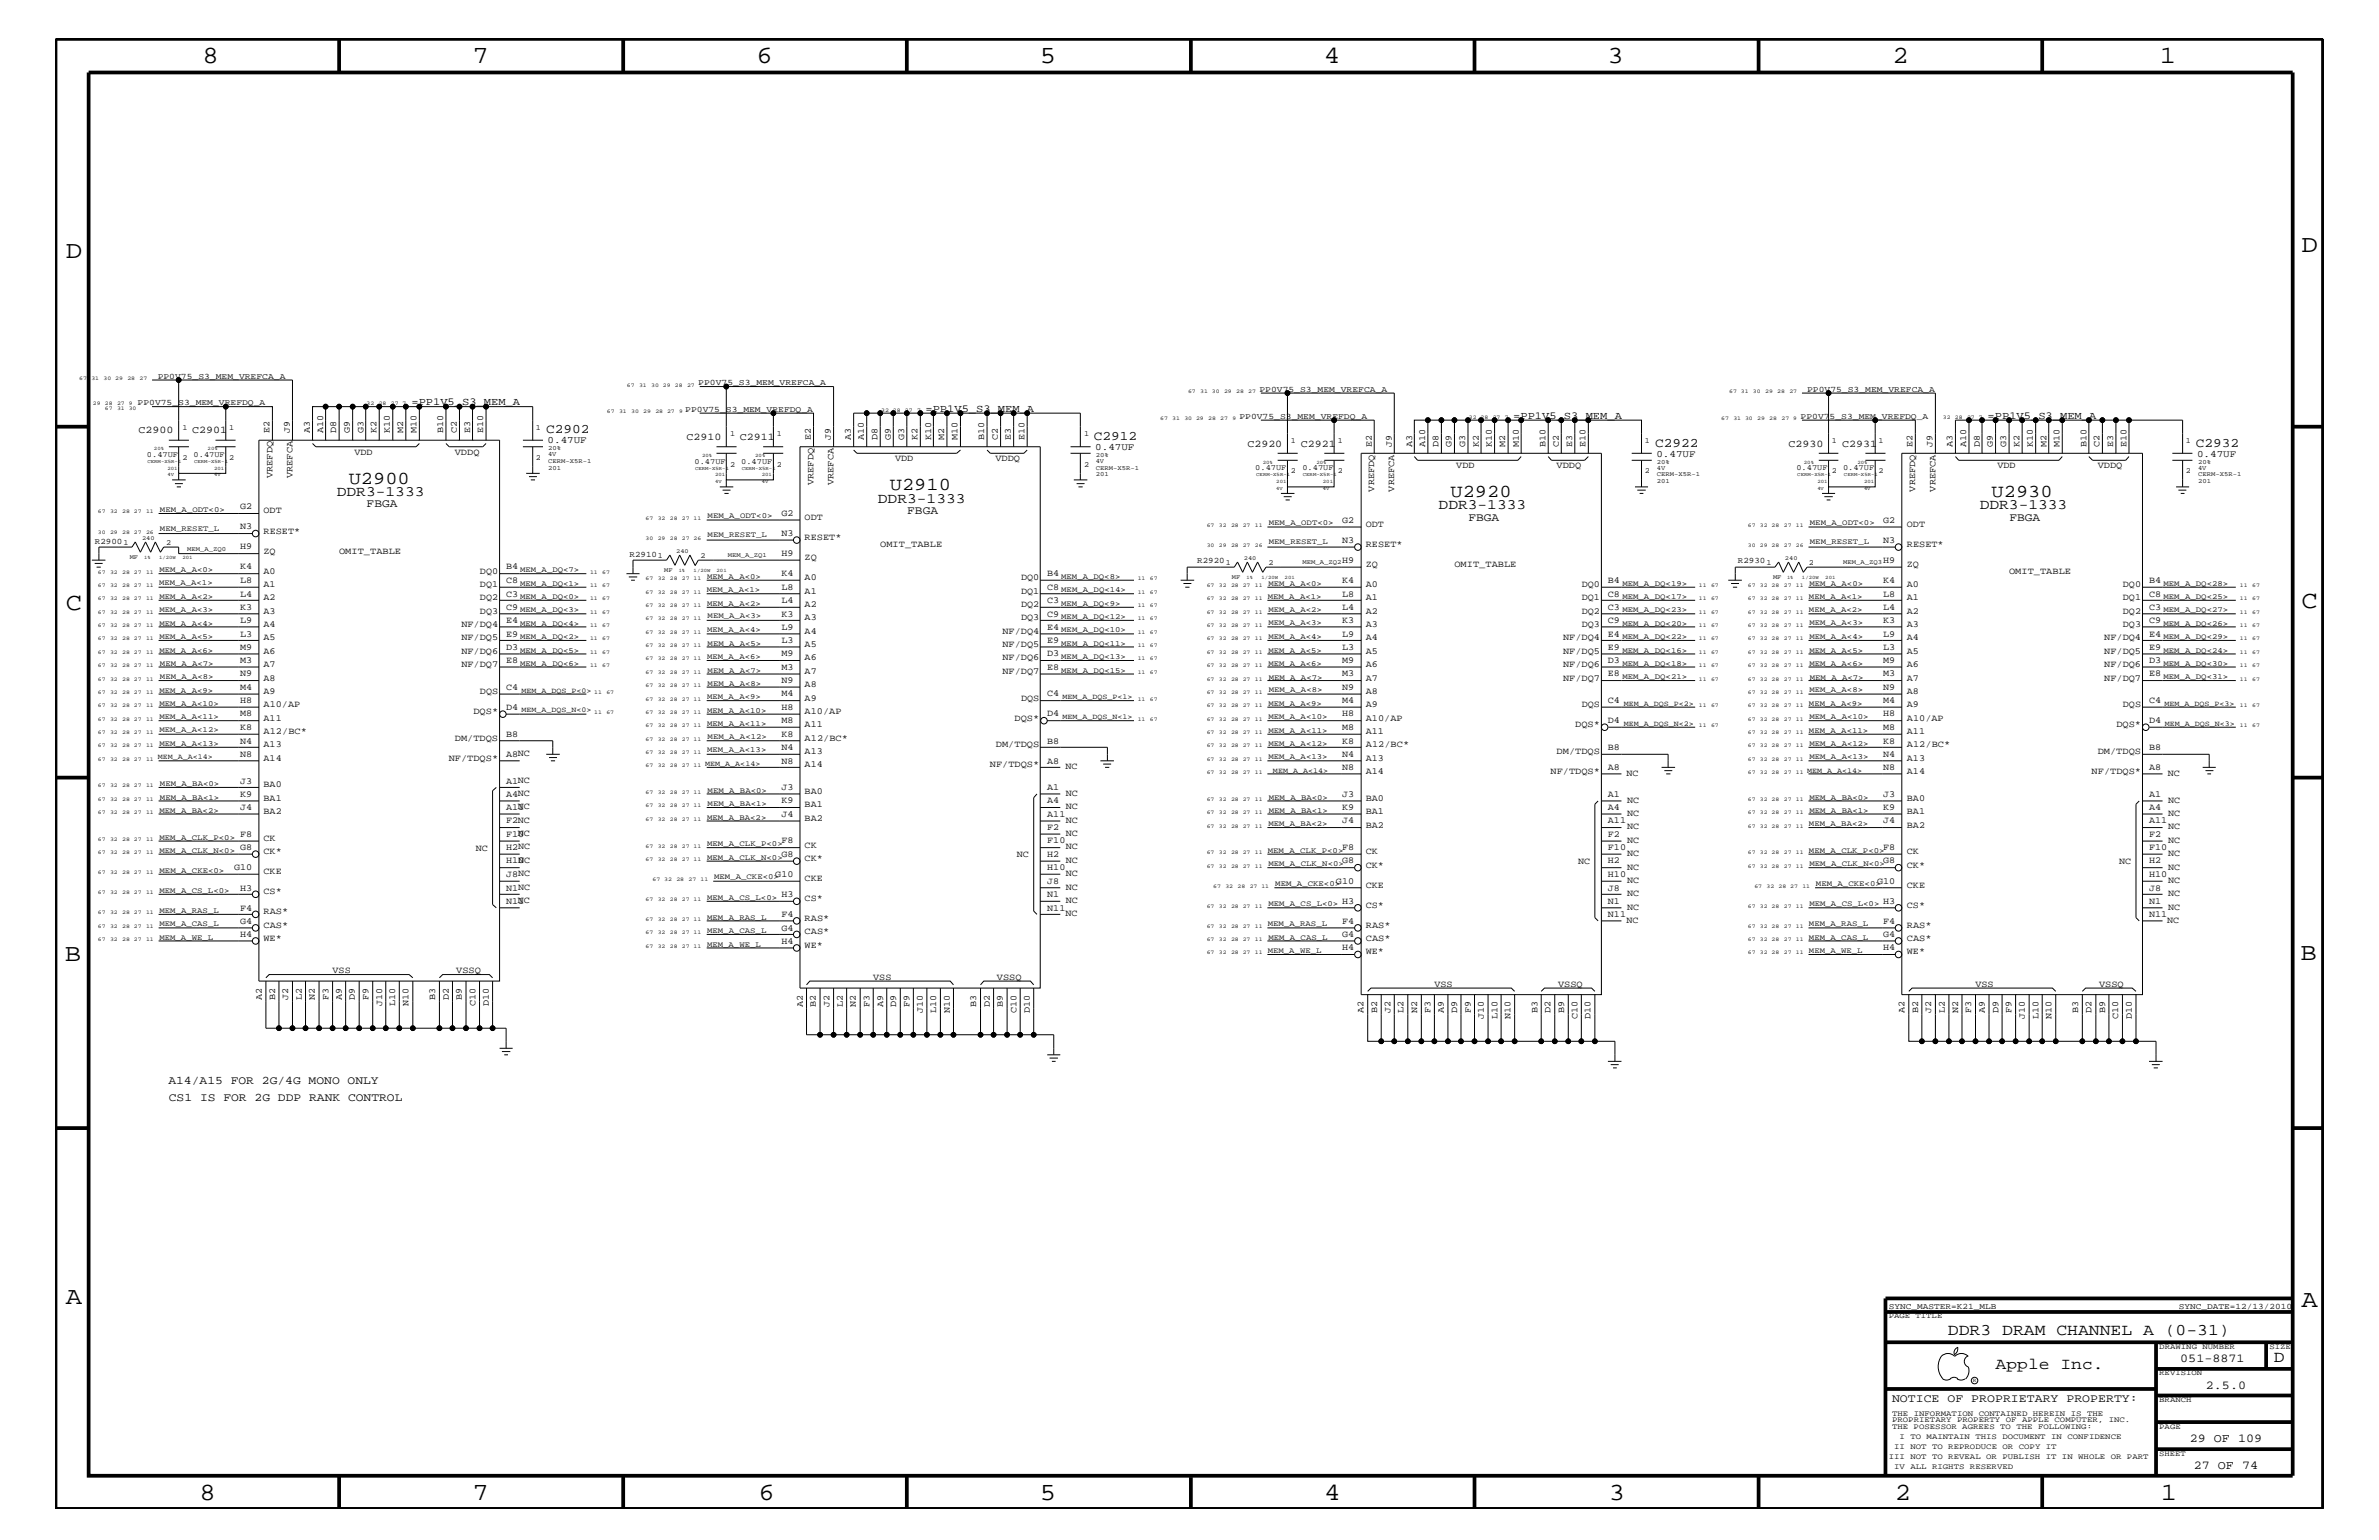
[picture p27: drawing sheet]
<svg xmlns="http://www.w3.org/2000/svg" width="432mm" height="279mm" viewBox="0 0 432 279" stroke-linecap="round" stroke-linejoin="round" font-family="sans-serif">
<defs><g id="words">
<g font-size="4.5">
<text x="36.7" y="11.5">8</text>
<text x="85.8" y="11.5">7</text>
<text x="137.3" y="11.5">6</text>
<text x="188.7" y="11.5">5</text>
<text x="240.3" y="11.5">4</text>
<text x="291.8" y="11.5">3</text>
<text x="343.5" y="11.5">2</text>
<text x="392" y="11.5">1</text>
<text x="11.9" y="46.8">D</text>
<text x="417.7" y="45.7">D</text>
<text x="11.9" y="110.6">C</text>
<text x="417.7" y="110.3">C</text>
<text x="11.8" y="174.3">B</text>
<text x="417.6" y="174.2">B</text>
<text x="11.9" y="236.7">A</text>
<text x="417.7" y="237.1">A</text>
<text x="36.2" y="272.1">8</text>
<text x="85.8" y="272.1">7</text>
<text x="137.7" y="272.1">6</text>
<text x="188.7" y="272.1">5</text>
<text x="240.4" y="272.1">4</text>
<text x="292" y="272.1">3</text>
<text x="343.9" y="272.1">2</text>
<text x="392.2" y="272.1">1</text>
</g>
<g font-size="3.3">
<text x="63.3" y="87.7">U2900</text>
<text x="161.5" y="88.9">U2910</text>
<text x="263.3" y="90.1">U2920</text>
<text x="361.5" y="90.1">U2930</text>
</g>
<g font-size="3">
<text x="353.6" y="242.3">DDR3 DRAM CHANNEL A (0-31)</text>
<text x="362.2" y="248.4">Apple Inc.</text>
<text x="412.7" y="247.1">D</text>
</g>
<g font-size="2.6">
<text x="61.1" y="90">DDR3-1333</text>
<text x="159.3" y="91.2">DDR3-1333</text>
<text x="261.1" y="92.4">DDR3-1333</text>
<text x="359.3" y="92.4">DDR3-1333</text>
</g>
<g font-size="2.4">
<text x="99.1" y="78.6">C2902</text>
<text x="198.5" y="79.9">C2912</text>
<text x="300.4" y="81.1">C2922</text>
<text x="398.5" y="81.1">C2932</text>
</g>
<g font-size="2.2">
<text x="395.7" y="247.1">051-8871</text>
<text x="400.4" y="252">2.5.0</text>
<text x="397.5" y="261.6">29 OF 109</text>
<text x="398.2" y="266.6">27 OF 74</text>
</g>
<g font-size="2.1">
<text x="66.5" y="92.1">FBGA</text>
<text x="164.7" y="93.3">FBGA</text>
<text x="266.5" y="94.5">FBGA</text>
<text x="364.7" y="94.5">FBGA</text>
<text x="30.6" y="196.7">A14/A15 FOR 2G/4G MONO ONLY</text>
<text x="30.6" y="199.7">CS1 IS FOR 2G DDP RANK CONTROL</text>
<text x="343.4" y="254.4">NOTICE OF PROPRIETARY PROPERTY:</text>
</g>
<g font-size="1.9">
<text x="74.7" y="73.5">=PP1V5_S3_MEM_A</text>
<text x="168" y="74.7">=PP1V5_S3_MEM_A</text>
<text x="274.7" y="76">=PP1V5_S3_MEM_A</text>
<text x="360.8" y="76">=PP1V5_S3_MEM_A</text>
<text x="25.1" y="78.6">C2900</text>
<text x="34.9" y="78.6">C2901</text>
<text x="124.6" y="79.9">C2910</text>
<text x="134.3" y="79.9">C2911</text>
<text x="226.4" y="81.1">C2920</text>
<text x="236.1" y="81.1">C2921</text>
<text x="324.6" y="81.1">C2930</text>
<text x="334.3" y="81.1">C2931</text>
</g>
<g font-size="1.8">
<text x="99.4" y="80.5">0.47UF</text>
<text x="198.8" y="81.6">0.47UF</text>
<text x="300.7" y="82.8">0.47UF</text>
<text x="398.8" y="82.8">0.47UF</text>
</g>
<g font-size="1.7">
<text x="48.9" y="78.6" transform="rotate(-90 48.9 78.6)">E2</text>
<text x="52.6" y="78.6" transform="rotate(-90 52.6 78.6)">J9</text>
<text x="56.2" y="78.6" transform="rotate(-90 56.2 78.6)">A3</text>
<text x="58.7" y="78.6" transform="rotate(-90 58.7 78.6)">A10</text>
<text x="61" y="78.6" transform="rotate(-90 61 78.6)">D8</text>
<text x="63.5" y="78.6" transform="rotate(-90 63.5 78.6)">G9</text>
<text x="64.3" y="82.5">VDD</text>
<text x="66" y="78.6" transform="rotate(-90 66 78.6)">G3</text>
<text x="68.3" y="78.6" transform="rotate(-90 68.3 78.6)">K2</text>
<text x="70.8" y="78.6" transform="rotate(-90 70.8 78.6)">K10</text>
<text x="73.2" y="78.6" transform="rotate(-90 73.2 78.6)">M2</text>
<text x="75.6" y="78.6" transform="rotate(-90 75.6 78.6)">M10</text>
<text x="80.4" y="78.6" transform="rotate(-90 80.4 78.6)">B10</text>
<text x="82.5" y="82.5">VDDQ</text>
<text x="82.9" y="78.6" transform="rotate(-90 82.9 78.6)">C2</text>
<text x="85.3" y="78.6" transform="rotate(-90 85.3 78.6)">E3</text>
<text x="87.7" y="78.6" transform="rotate(-90 87.7 78.6)">E10</text>
<text x="147.2" y="79.9" transform="rotate(-90 147.2 79.9)">E2</text>
<text x="150.8" y="79.9" transform="rotate(-90 150.8 79.9)">J9</text>
<text x="154.4" y="79.9" transform="rotate(-90 154.4 79.9)">A3</text>
<text x="156.8" y="79.9" transform="rotate(-90 156.8 79.9)">A10</text>
<text x="159.3" y="79.9" transform="rotate(-90 159.3 79.9)">D8</text>
<text x="161.7" y="79.9" transform="rotate(-90 161.7 79.9)">G9</text>
<text x="162.5" y="83.7">VDD</text>
<text x="164.1" y="79.9" transform="rotate(-90 164.1 79.9)">G3</text>
<text x="166.5" y="79.9" transform="rotate(-90 166.5 79.9)">K2</text>
<text x="169" y="79.9" transform="rotate(-90 169 79.9)">K10</text>
<text x="171.4" y="79.9" transform="rotate(-90 171.4 79.9)">M2</text>
<text x="173.8" y="79.9" transform="rotate(-90 173.8 79.9)">M10</text>
<text x="178.6" y="79.9" transform="rotate(-90 178.6 79.9)">B10</text>
<text x="180.7" y="83.7">VDDQ</text>
<text x="181.1" y="79.9" transform="rotate(-90 181.1 79.9)">C2</text>
<text x="183.5" y="79.9" transform="rotate(-90 183.5 79.9)">E3</text>
<text x="185.9" y="79.9" transform="rotate(-90 185.9 79.9)">E10</text>
<text x="249" y="81.1" transform="rotate(-90 249 81.1)">E2</text>
<text x="252.6" y="81.1" transform="rotate(-90 252.6 81.1)">J9</text>
<text x="256.3" y="81.1" transform="rotate(-90 256.3 81.1)">A3</text>
<text x="258.7" y="81.1" transform="rotate(-90 258.7 81.1)">A10</text>
<text x="261.1" y="81.1" transform="rotate(-90 261.1 81.1)">D8</text>
<text x="263.5" y="81.1" transform="rotate(-90 263.5 81.1)">G9</text>
<text x="265.9" y="81.1" transform="rotate(-90 265.9 81.1)">G3</text>
<text x="268.4" y="81.1" transform="rotate(-90 268.4 81.1)">K2</text>
<text x="270.8" y="81.1" transform="rotate(-90 270.8 81.1)">K10</text>
<text x="273.2" y="81.1" transform="rotate(-90 273.2 81.1)">M2</text>
<text x="275.7" y="81.1" transform="rotate(-90 275.7 81.1)">M10</text>
<text x="280.5" y="81.1" transform="rotate(-90 280.5 81.1)">B10</text>
<text x="283" y="81.1" transform="rotate(-90 283 81.1)">C2</text>
<text x="285.3" y="81.1" transform="rotate(-90 285.3 81.1)">E3</text>
<text x="287.8" y="81.1" transform="rotate(-90 287.8 81.1)">E10</text>
<text x="347.1" y="81.1" transform="rotate(-90 347.1 81.1)">E2</text>
<text x="350.8" y="81.1" transform="rotate(-90 350.8 81.1)">J9</text>
<text x="354.4" y="81.1" transform="rotate(-90 354.4 81.1)">A3</text>
<text x="356.9" y="81.1" transform="rotate(-90 356.9 81.1)">A10</text>
<text x="359.3" y="81.1" transform="rotate(-90 359.3 81.1)">D8</text>
<text x="361.7" y="81.1" transform="rotate(-90 361.7 81.1)">G9</text>
<text x="364.2" y="81.1" transform="rotate(-90 364.2 81.1)">G3</text>
<text x="366.5" y="81.1" transform="rotate(-90 366.5 81.1)">K2</text>
<text x="369" y="81.1" transform="rotate(-90 369 81.1)">K10</text>
<text x="371.4" y="81.1" transform="rotate(-90 371.4 81.1)">M2</text>
<text x="373.8" y="81.1" transform="rotate(-90 373.8 81.1)">M10</text>
<text x="378.7" y="81.1" transform="rotate(-90 378.7 81.1)">B10</text>
<text x="381.1" y="81.1" transform="rotate(-90 381.1 81.1)">C2</text>
<text x="383.5" y="81.1" transform="rotate(-90 383.5 81.1)">E3</text>
<text x="386" y="81.1" transform="rotate(-90 386 81.1)">E10</text>
<text x="49.4" y="86.7" transform="rotate(-90 49.4 86.7)">VREFDQ</text>
<text x="53.1" y="86.7" transform="rotate(-90 53.1 86.7)">VREFCA</text>
<text x="147.7" y="88" transform="rotate(-90 147.7 88)">VREFDQ</text>
<text x="151.3" y="88" transform="rotate(-90 151.3 88)">VREFCA</text>
<text x="249.4" y="89.2" transform="rotate(-90 249.4 89.2)">VREFDQ</text>
<text x="253.1" y="89.2" transform="rotate(-90 253.1 89.2)">VREFCA</text>
<text x="264.3" y="84.9">VDD</text>
<text x="282.5" y="84.9">VDDQ</text>
<text x="347.6" y="89.2" transform="rotate(-90 347.6 89.2)">VREFDQ</text>
<text x="351.3" y="89.2" transform="rotate(-90 351.3 89.2)">VREFCA</text>
<text x="362.5" y="84.9">VDD</text>
<text x="380.7" y="84.9">VDDQ</text>
<text x="43.6" y="92.4">G2</text>
<text x="47.8" y="93.2">ODT</text>
<text x="141.8" y="93.7">G2</text>
<text x="146" y="94.3">ODT</text>
<text x="243.6" y="94.9">G2</text>
<text x="247.9" y="95.6">ODT</text>
<text x="341.8" y="94.9">G2</text>
<text x="346.1" y="95.6">ODT</text>
<text x="43.6" y="99.7">H9</text>
<text x="43.6" y="96">N3</text>
<text x="47.8" y="100.4">ZQ</text>
<text x="47.8" y="96.8">RESET*</text>
<text x="61.6" y="100.4">OMIT_TABLE</text>
<text x="141.8" y="101">H9</text>
<text x="141.8" y="97.3">N3</text>
<text x="146" y="101.6">ZQ</text>
<text x="146" y="98">RESET*</text>
<text x="159.8" y="99.3">OMIT_TABLE</text>
<text x="243.6" y="98.5">N3</text>
<text x="247.9" y="99.3">RESET*</text>
<text x="341.8" y="98.5">N3</text>
<text x="346.1" y="99.3">RESET*</text>
<text x="43.6" y="105.8">L8</text>
<text x="43.6" y="103.3">K4</text>
<text x="47.8" y="106.5">A1</text>
<text x="47.8" y="104.1">A0</text>
<text x="87.1" y="104.1">DQ0</text>
<text x="87.1" y="106.5">DQ1</text>
<text x="91.9" y="105.8">C8</text>
<text x="91.9" y="103.3">B4</text>
<text x="141.8" y="107">L8</text>
<text x="141.8" y="104.6">K4</text>
<text x="146" y="107.7">A1</text>
<text x="146" y="105.3">A0</text>
<text x="185.3" y="105.3">DQ0</text>
<text x="185.3" y="107.7">DQ1</text>
<text x="190.1" y="107">C8</text>
<text x="190.1" y="104.6">B4</text>
<text x="243.6" y="102.1">H9</text>
<text x="243.6" y="105.8">K4</text>
<text x="247.9" y="106.5">A0</text>
<text x="247.9" y="102.9">ZQ</text>
<text x="264" y="102.9">OMIT_TABLE</text>
<text x="287.1" y="106.5">DQ0</text>
<text x="291.8" y="105.8">B4</text>
<text x="341.8" y="102.1">H9</text>
<text x="341.8" y="105.8">K4</text>
<text x="346.1" y="106.5">A0</text>
<text x="346.1" y="102.9">ZQ</text>
<text x="364.7" y="104.1">OMIT_TABLE</text>
<text x="385.3" y="106.5">DQ0</text>
<text x="390.1" y="105.8">B4</text>
<text x="43.6" y="113.1">L9</text>
<text x="43.6" y="110.6">K3</text>
<text x="43.6" y="108.2">L4</text>
<text x="47.8" y="108.9">A2</text>
<text x="47.8" y="111.4">A3</text>
<text x="47.8" y="113.7">A4</text>
<text x="83.7" y="113.7">NF/DQ4</text>
<text x="87.1" y="108.9">DQ2</text>
<text x="87.1" y="111.4">DQ3</text>
<text x="91.9" y="110.6">C9</text>
<text x="91.9" y="108.2">C3</text>
<text x="91.9" y="113.1">E4</text>
<text x="141.8" y="111.9">K3</text>
<text x="141.8" y="109.4">L4</text>
<text x="146" y="110.2">A2</text>
<text x="146" y="112.6">A3</text>
<text x="185.3" y="110.2">DQ2</text>
<text x="185.3" y="112.6">DQ3</text>
<text x="190.1" y="111.9">C9</text>
<text x="190.1" y="109.4">C3</text>
<text x="243.6" y="113.1">K3</text>
<text x="243.6" y="110.6">L4</text>
<text x="243.6" y="108.2">L8</text>
<text x="247.9" y="108.9">A1</text>
<text x="247.9" y="111.4">A2</text>
<text x="247.9" y="113.7">A3</text>
<text x="287.1" y="108.9">DQ1</text>
<text x="287.1" y="111.4">DQ2</text>
<text x="287.1" y="113.7">DQ3</text>
<text x="291.8" y="113.1">C9</text>
<text x="291.8" y="110.6">C3</text>
<text x="291.8" y="108.2">C8</text>
<text x="341.8" y="113.1">K3</text>
<text x="341.8" y="110.6">L4</text>
<text x="341.8" y="108.2">L8</text>
<text x="346.1" y="108.9">A1</text>
<text x="346.1" y="111.4">A2</text>
<text x="346.1" y="113.7">A3</text>
<text x="385.3" y="108.9">DQ1</text>
<text x="385.3" y="111.4">DQ2</text>
<text x="385.3" y="113.7">DQ3</text>
<text x="390.1" y="113.1">C9</text>
<text x="390.1" y="110.6">C3</text>
<text x="390.1" y="108.2">C8</text>
<text x="43.6" y="117.9">M9</text>
<text x="43.6" y="115.5">L3</text>
<text x="47.8" y="116.2">A5</text>
<text x="47.8" y="118.6">A6</text>
<text x="83.7" y="118.6">NF/DQ6</text>
<text x="83.7" y="116.2">NF/DQ5</text>
<text x="91.9" y="117.9">D3</text>
<text x="91.9" y="115.5">E9</text>
<text x="141.8" y="119.1">M9</text>
<text x="141.8" y="116.7">L3</text>
<text x="141.8" y="114.2">L9</text>
<text x="146" y="117.4">A5</text>
<text x="146" y="119.8">A6</text>
<text x="146" y="115">A4</text>
<text x="181.9" y="119.8">NF/DQ6</text>
<text x="181.9" y="117.4">NF/DQ5</text>
<text x="181.9" y="115">NF/DQ4</text>
<text x="190.1" y="119.1">D3</text>
<text x="190.1" y="116.7">E9</text>
<text x="190.1" y="114.2">E4</text>
<text x="243.6" y="117.9">L3</text>
<text x="243.6" y="115.5">L9</text>
<text x="247.9" y="118.6">A5</text>
<text x="247.9" y="116.2">A4</text>
<text x="283.7" y="118.6">NF/DQ5</text>
<text x="283.7" y="116.2">NF/DQ4</text>
<text x="291.8" y="117.9">E9</text>
<text x="291.8" y="115.5">E4</text>
<text x="341.8" y="117.9">L3</text>
<text x="341.8" y="115.5">L9</text>
<text x="346.1" y="118.6">A5</text>
<text x="346.1" y="116.2">A4</text>
<text x="381.9" y="118.6">NF/DQ5</text>
<text x="381.9" y="116.2">NF/DQ4</text>
<text x="390.1" y="117.9">E9</text>
<text x="390.1" y="115.5">E4</text>
<text x="43.6" y="125.2">M4</text>
<text x="43.6" y="122.7">N9</text>
<text x="43.6" y="120.3">M3</text>
<text x="47.8" y="125.9">A9</text>
<text x="47.8" y="123.5">A8</text>
<text x="47.8" y="121">A7</text>
<text x="83.7" y="121">NF/DQ7</text>
<text x="87.1" y="125.9">DQS</text>
<text x="91.9" y="125.2">C4</text>
<text x="91.9" y="120.3">E8</text>
<text x="141.8" y="124">N9</text>
<text x="141.8" y="121.5">M3</text>
<text x="146" y="124.7">A8</text>
<text x="146" y="122.3">A7</text>
<text x="181.9" y="122.3">NF/DQ7</text>
<text x="190.1" y="121.5">E8</text>
<text x="243.6" y="125.2">N9</text>
<text x="243.6" y="122.7">M3</text>
<text x="243.6" y="120.3">M9</text>
<text x="247.9" y="125.9">A8</text>
<text x="247.9" y="121">A6</text>
<text x="247.9" y="123.5">A7</text>
<text x="283.7" y="123.5">NF/DQ7</text>
<text x="283.7" y="121">NF/DQ6</text>
<text x="291.8" y="122.7">E8</text>
<text x="291.8" y="120.3">D3</text>
<text x="341.8" y="125.2">N9</text>
<text x="341.8" y="122.7">M3</text>
<text x="341.8" y="120.3">M9</text>
<text x="346.1" y="125.9">A8</text>
<text x="346.1" y="121">A6</text>
<text x="346.1" y="123.5">A7</text>
<text x="381.9" y="123.5">NF/DQ7</text>
<text x="381.9" y="121">NF/DQ6</text>
<text x="390.1" y="122.7">E8</text>
<text x="390.1" y="120.3">D3</text>
<text x="43.6" y="130">M8</text>
<text x="43.6" y="127.6">H8</text>
<text x="47.8" y="128.3">A10/AP</text>
<text x="47.8" y="130.8">A11</text>
<text x="85.9" y="129.6">DQS*</text>
<text x="91.9" y="128.8">D4</text>
<text x="141.8" y="126.4">M4</text>
<text x="141.8" y="131.3">M8</text>
<text x="141.8" y="128.8">H8</text>
<text x="146" y="127.1">A9</text>
<text x="146" y="129.6">A10/AP</text>
<text x="146" y="131.9">A11</text>
<text x="184.1" y="130.8">DQS*</text>
<text x="185.3" y="127.1">DQS</text>
<text x="190.1" y="130">D4</text>
<text x="190.1" y="126.4">C4</text>
<text x="243.6" y="127.6">M4</text>
<text x="243.6" y="130">H8</text>
<text x="247.9" y="128.3">A9</text>
<text x="247.9" y="130.8">A10/AP</text>
<text x="285.9" y="131.9">DQS*</text>
<text x="287.1" y="128.3">DQS</text>
<text x="291.8" y="131.3">D4</text>
<text x="291.8" y="127.6">C4</text>
<text x="341.8" y="127.6">M4</text>
<text x="341.8" y="130">H8</text>
<text x="346.1" y="128.3">A9</text>
<text x="346.1" y="130.8">A10/AP</text>
<text x="384.1" y="131.9">DQS*</text>
<text x="385.3" y="128.3">DQS</text>
<text x="390.1" y="131.3">D4</text>
<text x="390.1" y="127.6">C4</text>
<text x="43.6" y="137.3">N8</text>
<text x="43.6" y="134.9">N4</text>
<text x="43.6" y="132.4">K8</text>
<text x="47.8" y="133.2">A12/BC*</text>
<text x="47.8" y="135.6">A13</text>
<text x="82.5" y="134.4">DM/TDQS</text>
<text x="91.9" y="133.6">B8</text>
<text x="91.9" y="137.3">A8NC</text>
<text x="141.8" y="136.1">N4</text>
<text x="141.8" y="133.6">K8</text>
<text x="146" y="134.4">A12/BC*</text>
<text x="146" y="136.8">A13</text>
<text x="180.8" y="135.6">DM/TDQS</text>
<text x="190.1" y="134.9">B8</text>
<text x="243.6" y="137.3">N4</text>
<text x="243.6" y="134.9">K8</text>
<text x="243.6" y="132.4">M8</text>
<text x="247.9" y="135.6">A12/BC*</text>
<text x="247.9" y="133.2">A11</text>
<text x="282.5" y="136.8">DM/TDQS</text>
<text x="291.8" y="136.1">B8</text>
<text x="341.8" y="137.3">N4</text>
<text x="341.8" y="134.9">K8</text>
<text x="341.8" y="132.4">M8</text>
<text x="346.1" y="135.6">A12/BC*</text>
<text x="346.1" y="133.2">A11</text>
<text x="380.7" y="136.8">DM/TDQS</text>
<text x="390.1" y="136.1">B8</text>
<text x="43.6" y="142.2">J3</text>
<text x="47.8" y="138">A14</text>
<text x="47.8" y="142.9">BA0</text>
<text x="81.4" y="138">NF/TDQS*</text>
<text x="91.9" y="142.2">A1NC</text>
<text x="141.8" y="143.4">J3</text>
<text x="141.8" y="138.5">N8</text>
<text x="146" y="139.2">A14</text>
<text x="179.7" y="139.2">NF/TDQS*</text>
<text x="190.1" y="143.4">A1</text>
<text x="190.1" y="138.5">A8</text>
<text x="193.4" y="139.6">NC</text>
<text x="243.6" y="139.7">N8</text>
<text x="247.9" y="140.4">A14</text>
<text x="247.9" y="138">A13</text>
<text x="281.4" y="140.4">NF/TDQS*</text>
<text x="291.8" y="139.7">A8</text>
<text x="295.2" y="140.8">NC</text>
<text x="341.8" y="139.7">N8</text>
<text x="346.1" y="140.4">A14</text>
<text x="346.1" y="138">A13</text>
<text x="379.6" y="140.4">NF/TDQS*</text>
<text x="390.1" y="139.7">A8</text>
<text x="393.4" y="140.8">NC</text>
<text x="43.6" y="147">J4</text>
<text x="43.6" y="144.6">K9</text>
<text x="47.8" y="145.3">BA1</text>
<text x="47.8" y="147.7">BA2</text>
<text x="91.9" y="149.4">F2NC</text>
<text x="91.9" y="147">A11</text>
<text x="91.9" y="144.6">A4NC</text>
<text x="94" y="146.8">NC</text>
<text x="141.8" y="148.2">J4</text>
<text x="141.8" y="145.7">K9</text>
<text x="146" y="146.5">BA1</text>
<text x="146" y="144">BA0</text>
<text x="146" y="149">BA2</text>
<text x="190.1" y="148.2">A11</text>
<text x="190.1" y="145.7">A4</text>
<text x="193.5" y="149.3">NC</text>
<text x="193.5" y="144.4">NC</text>
<text x="193.5" y="146.8">NC</text>
<text x="243.6" y="149.4">J4</text>
<text x="243.6" y="147">K9</text>
<text x="243.6" y="144.6">J3</text>
<text x="247.9" y="147.7">BA1</text>
<text x="247.9" y="145.3">BA0</text>
<text x="291.8" y="149.4">A11</text>
<text x="291.8" y="147">A4</text>
<text x="291.8" y="144.6">A1</text>
<text x="295.3" y="145.7">NC</text>
<text x="295.3" y="148">NC</text>
<text x="341.8" y="149.4">J4</text>
<text x="341.8" y="147">K9</text>
<text x="341.8" y="144.6">J3</text>
<text x="346.1" y="147.7">BA1</text>
<text x="346.1" y="145.3">BA0</text>
<text x="390.1" y="149.4">A11</text>
<text x="390.1" y="147">A4</text>
<text x="390.1" y="144.6">A1</text>
<text x="393.5" y="145.7">NC</text>
<text x="393.5" y="148">NC</text>
<text x="43.6" y="154.3">G8</text>
<text x="43.6" y="151.8">F8</text>
<text x="47.8" y="152.6">CK</text>
<text x="47.8" y="155">CK*</text>
<text x="86.4" y="154.4">NC</text>
<text x="91.9" y="154.3">H2NC</text>
<text x="91.9" y="151.8">F10</text>
<text x="94" y="151.7">NC</text>
<text x="141.8" y="155.5">G8</text>
<text x="141.8" y="153">F8</text>
<text x="146" y="153.8">CK</text>
<text x="184.6" y="155.6">NC</text>
<text x="190.1" y="155.5">H2</text>
<text x="190.1" y="153">F10</text>
<text x="190.1" y="150.7">F2</text>
<text x="193.5" y="154.1">NC</text>
<text x="193.5" y="151.7">NC</text>
<text x="243.6" y="154.3">F8</text>
<text x="247.9" y="155">CK</text>
<text x="247.9" y="150.1">BA2</text>
<text x="291.8" y="154.3">F10</text>
<text x="291.8" y="151.8">F2</text>
<text x="295.3" y="155.3">NC</text>
<text x="295.3" y="152.9">NC</text>
<text x="295.3" y="150.5">NC</text>
<text x="341.8" y="154.3">F8</text>
<text x="346.1" y="155">CK</text>
<text x="346.1" y="150.1">BA2</text>
<text x="390.1" y="154.3">F10</text>
<text x="390.1" y="151.8">F2</text>
<text x="393.5" y="152.9">NC</text>
<text x="393.5" y="150.5">NC</text>
<text x="393.5" y="155.3">NC</text>
<text x="42.5" y="157.9">G10</text>
<text x="43.6" y="161.6">H3</text>
<text x="47.8" y="158.6">CKE</text>
<text x="91.9" y="161.6">N1NC</text>
<text x="91.9" y="159.1">J8NC</text>
<text x="91.9" y="156.7">H10</text>
<text x="94.1" y="156.6">NC</text>
<text x="140.7" y="159.1">G10</text>
<text x="146" y="159.9">CKE</text>
<text x="146" y="156.2">CK*</text>
<text x="190.1" y="160.3">J8</text>
<text x="190.1" y="157.9">H10</text>
<text x="193.5" y="158.9">NC</text>
<text x="193.5" y="161.4">NC</text>
<text x="193.5" y="156.6">NC</text>
<text x="242.5" y="160.3">G10</text>
<text x="243.6" y="156.7">G8</text>
<text x="247.9" y="161.1">CKE</text>
<text x="247.9" y="157.4">CK*</text>
<text x="286.4" y="156.8">NC</text>
<text x="291.8" y="161.6">J8</text>
<text x="291.8" y="159.1">H10</text>
<text x="291.8" y="156.7">H2</text>
<text x="295.3" y="160.2">NC</text>
<text x="295.3" y="157.8">NC</text>
<text x="340.7" y="160.3">G10</text>
<text x="341.8" y="156.7">G8</text>
<text x="346.1" y="161.1">CKE</text>
<text x="346.1" y="157.4">CK*</text>
<text x="384.6" y="156.8">NC</text>
<text x="390.1" y="161.6">J8</text>
<text x="390.1" y="159.1">H10</text>
<text x="390.1" y="156.7">H2</text>
<text x="393.5" y="157.8">NC</text>
<text x="393.5" y="160.2">NC</text>
<text x="43.6" y="165.2">F4</text>
<text x="43.6" y="167.6">G4</text>
<text x="47.8" y="162.2">CS*</text>
<text x="47.8" y="165.9">RAS*</text>
<text x="91.9" y="163.9">N11</text>
<text x="94" y="163.8">NC</text>
<text x="141.8" y="162.8">H3</text>
<text x="141.8" y="166.4">F4</text>
<text x="146" y="163.5">CS*</text>
<text x="146" y="167.1">RAS*</text>
<text x="190.1" y="165.2">N11</text>
<text x="190.1" y="162.8">N1</text>
<text x="193.4" y="166.2">NC</text>
<text x="193.5" y="163.9">NC</text>
<text x="243.6" y="163.9">H3</text>
<text x="243.6" y="167.6">F4</text>
<text x="247.9" y="164.7">CS*</text>
<text x="291.8" y="166.4">N11</text>
<text x="291.8" y="163.9">N1</text>
<text x="295.2" y="167.4">NC</text>
<text x="295.3" y="162.6">NC</text>
<text x="295.3" y="165">NC</text>
<text x="341.8" y="163.9">H3</text>
<text x="341.8" y="167.6">F4</text>
<text x="346.1" y="164.7">CS*</text>
<text x="390.1" y="166.4">N11</text>
<text x="390.1" y="163.9">N1</text>
<text x="393.4" y="167.4">NC</text>
<text x="393.5" y="162.6">NC</text>
<text x="393.5" y="165">NC</text>
<text x="43.6" y="170">H4</text>
<text x="47.8" y="170.7">WE*</text>
<text x="47.8" y="168.3">CAS*</text>
<text x="141.8" y="171.2">H4</text>
<text x="141.8" y="168.9">G4</text>
<text x="146" y="172">WE*</text>
<text x="146" y="169.5">CAS*</text>
<text x="243.6" y="172.4">H4</text>
<text x="243.6" y="170">G4</text>
<text x="247.9" y="173.2">WE*</text>
<text x="247.9" y="168.3">RAS*</text>
<text x="247.9" y="170.7">CAS*</text>
<text x="341.8" y="172.4">H4</text>
<text x="341.8" y="170">G4</text>
<text x="346.1" y="173.2">WE*</text>
<text x="346.1" y="168.3">RAS*</text>
<text x="346.1" y="170.7">CAS*</text>
<text x="60.4" y="176.6">VSS</text>
<text x="82.8" y="176.6">VSSQ</text>
<text x="158.5" y="177.7">VSS</text>
<text x="180.9" y="177.7">VSSQ</text>
<text x="260.3" y="179">VSS</text>
<text x="282.8" y="179">VSSQ</text>
<text x="358.6" y="179">VSS</text>
<text x="381" y="179">VSSQ</text>
<text x="47.5" y="181.5" transform="rotate(-90 47.5 181.5)">A2</text>
<text x="50" y="181.5" transform="rotate(-90 50 181.5)">B2</text>
<text x="52.3" y="181.5" transform="rotate(-90 52.3 181.5)">J2</text>
<text x="54.8" y="181.5" transform="rotate(-90 54.8 181.5)">L2</text>
<text x="57.2" y="181.5" transform="rotate(-90 57.2 181.5)">N2</text>
<text x="59.6" y="181.5" transform="rotate(-90 59.6 181.5)">F3</text>
<text x="62.1" y="181.5" transform="rotate(-90 62.1 181.5)">A9</text>
<text x="64.4" y="181.5" transform="rotate(-90 64.4 181.5)">D9</text>
<text x="66.9" y="181.5" transform="rotate(-90 66.9 181.5)">F9</text>
<text x="69.3" y="182.6" transform="rotate(-90 69.3 182.6)">J10</text>
<text x="71.7" y="182.6" transform="rotate(-90 71.7 182.6)">L10</text>
<text x="74.2" y="182.6" transform="rotate(-90 74.2 182.6)">N10</text>
<text x="79" y="181.5" transform="rotate(-90 79 181.5)">B3</text>
<text x="81.4" y="181.5" transform="rotate(-90 81.4 181.5)">D2</text>
<text x="83.8" y="181.5" transform="rotate(-90 83.8 181.5)">B9</text>
<text x="86.3" y="182.6" transform="rotate(-90 86.3 182.6)">C10</text>
<text x="88.7" y="182.6" transform="rotate(-90 88.7 182.6)">D10</text>
<text x="145.7" y="182.7" transform="rotate(-90 145.7 182.7)">A2</text>
<text x="148.1" y="182.7" transform="rotate(-90 148.1 182.7)">B2</text>
<text x="150.5" y="182.7" transform="rotate(-90 150.5 182.7)">J2</text>
<text x="153" y="182.7" transform="rotate(-90 153 182.7)">L2</text>
<text x="155.4" y="182.7" transform="rotate(-90 155.4 182.7)">N2</text>
<text x="157.8" y="182.7" transform="rotate(-90 157.8 182.7)">F3</text>
<text x="160.3" y="182.7" transform="rotate(-90 160.3 182.7)">A9</text>
<text x="162.6" y="182.7" transform="rotate(-90 162.6 182.7)">D9</text>
<text x="165.1" y="182.7" transform="rotate(-90 165.1 182.7)">F9</text>
<text x="167.5" y="183.8" transform="rotate(-90 167.5 183.8)">J10</text>
<text x="169.9" y="183.8" transform="rotate(-90 169.9 183.8)">L10</text>
<text x="172.4" y="183.8" transform="rotate(-90 172.4 183.8)">N10</text>
<text x="177.2" y="182.7" transform="rotate(-90 177.2 182.7)">B3</text>
<text x="179.7" y="182.7" transform="rotate(-90 179.7 182.7)">D2</text>
<text x="182" y="182.7" transform="rotate(-90 182 182.7)">B9</text>
<text x="184.5" y="183.8" transform="rotate(-90 184.5 183.8)">C10</text>
<text x="186.9" y="183.8" transform="rotate(-90 186.9 183.8)">D10</text>
<text x="247.5" y="183.8" transform="rotate(-90 247.5 183.8)">A2</text>
<text x="249.9" y="183.8" transform="rotate(-90 249.9 183.8)">B2</text>
<text x="252.4" y="183.8" transform="rotate(-90 252.4 183.8)">J2</text>
<text x="254.8" y="183.8" transform="rotate(-90 254.8 183.8)">L2</text>
<text x="257.2" y="183.8" transform="rotate(-90 257.2 183.8)">N2</text>
<text x="259.7" y="183.8" transform="rotate(-90 259.7 183.8)">F3</text>
<text x="262" y="183.8" transform="rotate(-90 262 183.8)">A9</text>
<text x="264.5" y="183.8" transform="rotate(-90 264.5 183.8)">D9</text>
<text x="267" y="183.8" transform="rotate(-90 267 183.8)">F9</text>
<text x="269.3" y="184.9" transform="rotate(-90 269.3 184.9)">J10</text>
<text x="271.8" y="184.9" transform="rotate(-90 271.8 184.9)">L10</text>
<text x="274.2" y="184.9" transform="rotate(-90 274.2 184.9)">N10</text>
<text x="279.1" y="183.8" transform="rotate(-90 279.1 183.8)">B3</text>
<text x="281.4" y="183.8" transform="rotate(-90 281.4 183.8)">D2</text>
<text x="283.9" y="183.8" transform="rotate(-90 283.9 183.8)">B9</text>
<text x="286.3" y="184.9" transform="rotate(-90 286.3 184.9)">C10</text>
<text x="288.7" y="184.9" transform="rotate(-90 288.7 184.9)">D10</text>
<text x="345.7" y="183.8" transform="rotate(-90 345.7 183.8)">A2</text>
<text x="348.1" y="183.8" transform="rotate(-90 348.1 183.8)">B2</text>
<text x="350.5" y="183.8" transform="rotate(-90 350.5 183.8)">J2</text>
<text x="353" y="183.8" transform="rotate(-90 353 183.8)">L2</text>
<text x="355.4" y="183.8" transform="rotate(-90 355.4 183.8)">N2</text>
<text x="357.8" y="183.8" transform="rotate(-90 357.8 183.8)">F3</text>
<text x="360.3" y="183.8" transform="rotate(-90 360.3 183.8)">A9</text>
<text x="362.7" y="183.8" transform="rotate(-90 362.7 183.8)">D9</text>
<text x="365.1" y="183.8" transform="rotate(-90 365.1 183.8)">F9</text>
<text x="367.5" y="184.9" transform="rotate(-90 367.5 184.9)">J10</text>
<text x="370" y="184.9" transform="rotate(-90 370 184.9)">L10</text>
<text x="372.4" y="184.9" transform="rotate(-90 372.4 184.9)">N10</text>
<text x="377.2" y="183.8" transform="rotate(-90 377.2 183.8)">B3</text>
<text x="379.6" y="183.8" transform="rotate(-90 379.6 183.8)">D2</text>
<text x="382.1" y="183.8" transform="rotate(-90 382.1 183.8)">B9</text>
<text x="384.5" y="184.9" transform="rotate(-90 384.5 184.9)">C10</text>
<text x="386.9" y="184.9" transform="rotate(-90 386.9 184.9)">D10</text>
</g>
<g font-size="1.5">
<text x="28.6" y="68.7">PP0V75_S3_MEM_VREFCA_A</text>
<text x="126.7" y="69.9">PP0V75_S3_MEM_VREFCA_A</text>
<text x="228.6" y="71.1">PP0V75_S3_MEM_VREFCA_A</text>
<text x="328" y="71.1">PP0V75_S3_MEM_VREFCA_A</text>
<text x="25" y="73.5">PP0V75_S3_MEM_VREFDQ_A</text>
<text x="124.4" y="74.7">PP0V75_S3_MEM_VREFDQ_A</text>
<text x="225" y="76">PP0V75_S3_MEM_VREFDQ_A</text>
<text x="326.8" y="76">PP0V75_S3_MEM_VREFDQ_A</text>
<text x="17.2" y="98.7">R29001</text>
<text x="114.3" y="101">R29101</text>
<text x="217.3" y="102.2">R29201</text>
<text x="315.4" y="102.2">R29301</text>
<text x="342.8" y="237.4">SYNC_MASTER=K21_MLB</text>
<text x="395.5" y="237.4">SYNC_DATE=12/13/2010</text>
</g>
<g font-size="1.4">
<text x="26.7" y="82.8">0.47UF</text>
<text x="33.1" y="83.5">2</text>
<text x="33.1" y="78">1</text>
<text x="35.1" y="82.8">0.47UF</text>
<text x="41.6" y="83.5">2</text>
<text x="41.6" y="78">1</text>
<text x="97.3" y="83.5">2</text>
<text x="97.3" y="78">1</text>
<text x="132.5" y="79.2">1</text>
<text x="141" y="79.2">1</text>
<text x="196.8" y="79.2">1</text>
<text x="234.3" y="80.5">1</text>
<text x="242.8" y="80.5">1</text>
<text x="298.5" y="80.5">1</text>
<text x="332.5" y="80.5">1</text>
<text x="341" y="80.5">1</text>
<text x="396.7" y="80.5">1</text>
<text x="126.1" y="84.1">0.47UF</text>
<text x="132.5" y="84.7">2</text>
<text x="134.5" y="84.1">0.47UF</text>
<text x="141" y="84.7">2</text>
<text x="196.8" y="84.7">2</text>
<text x="227.8" y="85.3">0.47UF</text>
<text x="234.3" y="85.9">2</text>
<text x="236.4" y="85.3">0.47UF</text>
<text x="242.8" y="85.9">2</text>
<text x="298.5" y="85.9">2</text>
<text x="326.1" y="85.3">0.47UF</text>
<text x="332.5" y="85.9">2</text>
<text x="334.5" y="85.3">0.47UF</text>
<text x="341" y="85.9">2</text>
<text x="396.7" y="85.9">2</text>
<text x="29" y="92.8">MEM_A_ODT&lt;0&gt;</text>
<text x="128.4" y="94">MEM_A_ODT&lt;0&gt;</text>
<text x="230.3" y="95.2">MEM_A_ODT&lt;0&gt;</text>
<text x="328.5" y="95.2">MEM_A_ODT&lt;0&gt;</text>
<text x="29" y="96.3">MEM_RESET_L</text>
<text x="30.1" y="98.8">2</text>
<text x="127.2" y="101.3">2</text>
<text x="128.4" y="97.5">MEM_RESET_L</text>
<text x="230.3" y="98.7">MEM_RESET_L</text>
<text x="328.5" y="98.7">MEM_RESET_L</text>
<text x="28.9" y="106.2">MEM_A_A&lt;1&gt;</text>
<text x="29" y="103.8">MEM_A_A&lt;0&gt;</text>
<text x="94.4" y="103.8">MEM_A_DQ&lt;7&gt;</text>
<text x="94.4" y="106.3">MEM_A_DQ&lt;1&gt;</text>
<text x="128.3" y="107.5">MEM_A_A&lt;1&gt;</text>
<text x="128.4" y="105">MEM_A_A&lt;0&gt;</text>
<text x="192.6" y="107.5">MEM_A_DQ&lt;14&gt;</text>
<text x="192.6" y="105">MEM_A_DQ&lt;8&gt;</text>
<text x="230.2" y="102.5">2</text>
<text x="230.2" y="106.3">MEM_A_A&lt;0&gt;</text>
<text x="294.5" y="106.3">MEM_A_DQ&lt;19&gt;</text>
<text x="328.3" y="102.5">2</text>
<text x="328.4" y="106.3">MEM_A_A&lt;0&gt;</text>
<text x="392.7" y="106.3">MEM_A_DQ&lt;28&gt;</text>
<text x="29" y="108.7">MEM_A_A&lt;2&gt;</text>
<text x="29" y="111">MEM_A_A&lt;3&gt;</text>
<text x="29" y="113.6">MEM_A_A&lt;4&gt;</text>
<text x="94.4" y="113.6">MEM_A_DQ&lt;4&gt;</text>
<text x="94.4" y="111.1">MEM_A_DQ&lt;3&gt;</text>
<text x="94.4" y="108.7">MEM_A_DQ&lt;0&gt;</text>
<text x="128.4" y="109.9">MEM_A_A&lt;2&gt;</text>
<text x="128.4" y="112.2">MEM_A_A&lt;3&gt;</text>
<text x="192.6" y="112.3">MEM_A_DQ&lt;12&gt;</text>
<text x="192.6" y="109.9">MEM_A_DQ&lt;9&gt;</text>
<text x="230.1" y="108.7">MEM_A_A&lt;1&gt;</text>
<text x="230.2" y="113.5">MEM_A_A&lt;3&gt;</text>
<text x="230.2" y="111.1">MEM_A_A&lt;2&gt;</text>
<text x="294.5" y="113.6">MEM_A_DQ&lt;20&gt;</text>
<text x="294.5" y="111.1">MEM_A_DQ&lt;23&gt;</text>
<text x="294.5" y="108.7">MEM_A_DQ&lt;17&gt;</text>
<text x="328.3" y="108.7">MEM_A_A&lt;1&gt;</text>
<text x="328.3" y="111.1">MEM_A_A&lt;2&gt;</text>
<text x="328.4" y="113.5">MEM_A_A&lt;3&gt;</text>
<text x="392.7" y="113.6">MEM_A_DQ&lt;26&gt;</text>
<text x="392.7" y="111.1">MEM_A_DQ&lt;27&gt;</text>
<text x="392.7" y="108.7">MEM_A_DQ&lt;25&gt;</text>
<text x="29" y="115.9">MEM_A_A&lt;5&gt;</text>
<text x="29" y="118.4">MEM_A_A&lt;6&gt;</text>
<text x="94.4" y="118.4">MEM_A_DQ&lt;5&gt;</text>
<text x="94.4" y="115.9">MEM_A_DQ&lt;2&gt;</text>
<text x="128.4" y="119.6">MEM_A_A&lt;6&gt;</text>
<text x="128.4" y="114.8">MEM_A_A&lt;4&gt;</text>
<text x="128.4" y="117.2">MEM_A_A&lt;5&gt;</text>
<text x="192.6" y="114.8">MEM_A_DQ&lt;10&gt;</text>
<text x="192.6" y="117.2">MEM_A_DQ&lt;11&gt;</text>
<text x="192.6" y="119.6">MEM_A_DQ&lt;13&gt;</text>
<text x="230.2" y="118.4">MEM_A_A&lt;5&gt;</text>
<text x="230.2" y="115.9">MEM_A_A&lt;4&gt;</text>
<text x="294.5" y="115.9">MEM_A_DQ&lt;22&gt;</text>
<text x="294.5" y="118.4">MEM_A_DQ&lt;16&gt;</text>
<text x="328.4" y="118.4">MEM_A_A&lt;5&gt;</text>
<text x="328.4" y="115.9">MEM_A_A&lt;4&gt;</text>
<text x="392.7" y="115.9">MEM_A_DQ&lt;29&gt;</text>
<text x="392.7" y="118.4">MEM_A_DQ&lt;24&gt;</text>
<text x="29" y="125.7">MEM_A_A&lt;9&gt;</text>
<text x="29" y="123.1">MEM_A_A&lt;8&gt;</text>
<text x="29" y="120.8">MEM_A_A&lt;7&gt;</text>
<text x="94.4" y="120.8">MEM_A_DQ&lt;6&gt;</text>
<text x="94.7" y="125.7">MEM_A_DQS_P&lt;0&gt;</text>
<text x="128.4" y="122">MEM_A_A&lt;7&gt;</text>
<text x="128.4" y="124.4">MEM_A_A&lt;8&gt;</text>
<text x="192.6" y="122">MEM_A_DQ&lt;15&gt;</text>
<text x="230.2" y="120.8">MEM_A_A&lt;6&gt;</text>
<text x="230.3" y="123.3">MEM_A_A&lt;7&gt;</text>
<text x="230.3" y="125.6">MEM_A_A&lt;8&gt;</text>
<text x="294.5" y="120.8">MEM_A_DQ&lt;18&gt;</text>
<text x="294.5" y="123.2">MEM_A_DQ&lt;21&gt;</text>
<text x="328.4" y="120.8">MEM_A_A&lt;6&gt;</text>
<text x="328.4" y="125.6">MEM_A_A&lt;8&gt;</text>
<text x="328.5" y="123.3">MEM_A_A&lt;7&gt;</text>
<text x="392.7" y="120.8">MEM_A_DQ&lt;30&gt;</text>
<text x="392.7" y="123.2">MEM_A_DQ&lt;31&gt;</text>
<text x="29" y="128">MEM_A_A&lt;10&gt;</text>
<text x="29" y="130.5">MEM_A_A&lt;11&gt;</text>
<text x="94.7" y="129.2">MEM_A_DQS_N&lt;0&gt;</text>
<text x="128.4" y="131.7">MEM_A_A&lt;11&gt;</text>
<text x="128.4" y="129.3">MEM_A_A&lt;10&gt;</text>
<text x="128.4" y="126.9">MEM_A_A&lt;9&gt;</text>
<text x="192.9" y="126.9">MEM_A_DQS_P&lt;1&gt;</text>
<text x="192.9" y="130.5">MEM_A_DQS_N&lt;1&gt;</text>
<text x="230.2" y="130.5">MEM_A_A&lt;10&gt;</text>
<text x="230.2" y="128">MEM_A_A&lt;9&gt;</text>
<text x="294.7" y="128">MEM_A_DQS_P&lt;2&gt;</text>
<text x="294.7" y="131.7">MEM_A_DQS_N&lt;2&gt;</text>
<text x="328.3" y="128">MEM_A_A&lt;9&gt;</text>
<text x="328.4" y="130.5">MEM_A_A&lt;10&gt;</text>
<text x="392.9" y="128">MEM_A_DQS_P&lt;3&gt;</text>
<text x="392.9" y="131.7">MEM_A_DQS_N&lt;3&gt;</text>
<text x="28.6" y="137.8">MEM_A_A&lt;14&gt;</text>
<text x="29" y="132.9">MEM_A_A&lt;12&gt;</text>
<text x="29" y="135.3">MEM_A_A&lt;13&gt;</text>
<text x="128.4" y="136.5">MEM_A_A&lt;13&gt;</text>
<text x="128.4" y="134.1">MEM_A_A&lt;12&gt;</text>
<text x="230.2" y="133">MEM_A_A&lt;11&gt;</text>
<text x="230.2" y="137.8">MEM_A_A&lt;13&gt;</text>
<text x="230.2" y="135.3">MEM_A_A&lt;12&gt;</text>
<text x="328.3" y="133">MEM_A_A&lt;11&gt;</text>
<text x="328.4" y="137.8">MEM_A_A&lt;13&gt;</text>
<text x="328.4" y="135.3">MEM_A_A&lt;12&gt;</text>
<text x="29" y="142.6">MEM_A_BA&lt;0&gt;</text>
<text x="128" y="139">MEM_A_A&lt;14&gt;</text>
<text x="128.4" y="143.8">MEM_A_BA&lt;0&gt;</text>
<text x="231.1" y="140.2">MEM_A_A&lt;14&gt;</text>
<text x="328" y="140.2">MEM_A_A&lt;14&gt;</text>
<text x="29" y="147.5">MEM_A_BA&lt;2&gt;</text>
<text x="29" y="145.1">MEM_A_BA&lt;1&gt;</text>
<text x="128.4" y="148.7">MEM_A_BA&lt;2&gt;</text>
<text x="128.4" y="146.2">MEM_A_BA&lt;1&gt;</text>
<text x="230.2" y="149.9">MEM_A_BA&lt;2&gt;</text>
<text x="230.3" y="145.1">MEM_A_BA&lt;0&gt;</text>
<text x="230.3" y="147.5">MEM_A_BA&lt;1&gt;</text>
<text x="328.3" y="149.9">MEM_A_BA&lt;2&gt;</text>
<text x="328.4" y="145.1">MEM_A_BA&lt;0&gt;</text>
<text x="328.4" y="147.5">MEM_A_BA&lt;1&gt;</text>
<text x="29" y="152.3">MEM_A_CLK_P&lt;0&gt;</text>
<text x="29" y="154.8">MEM_A_CLK_N&lt;0&gt;</text>
<text x="128.4" y="156">MEM_A_CLK_N&lt;0&gt;</text>
<text x="128.4" y="153.5">MEM_A_CLK_P&lt;0&gt;</text>
<text x="230.1" y="154.7">MEM_A_CLK_P&lt;0&gt;</text>
<text x="328.3" y="154.7">MEM_A_CLK_P&lt;0&gt;</text>
<text x="29" y="158.4">MEM_A_CKE&lt;0&gt;</text>
<text x="29" y="162">MEM_A_CS_L&lt;0&gt;</text>
<text x="129.6" y="159.5">MEM_A_CKE&lt;0&gt;</text>
<text x="230.2" y="157.2">MEM_A_CLK_N&lt;0&gt;</text>
<text x="231.5" y="160.7">MEM_A_CKE&lt;0&gt;</text>
<text x="328.4" y="157.2">MEM_A_CLK_N&lt;0&gt;</text>
<text x="329.6" y="160.7">MEM_A_CKE&lt;0&gt;</text>
<text x="29" y="165.6">MEM_A_RAS_L</text>
<text x="128.4" y="163.3">MEM_A_CS_L&lt;0&gt;</text>
<text x="128.4" y="166.9">MEM_A_RAS_L</text>
<text x="230.2" y="164.5">MEM_A_CS_L&lt;0&gt;</text>
<text x="328.4" y="164.5">MEM_A_CS_L&lt;0&gt;</text>
<text x="29" y="170.5">MEM_A_WE_L</text>
<text x="29" y="168.1">MEM_A_CAS_L</text>
<text x="128.4" y="169.3">MEM_A_CAS_L</text>
<text x="128.4" y="171.7">MEM_A_WE_L</text>
<text x="230.1" y="168.1">MEM_A_RAS_L</text>
<text x="230.1" y="172.9">MEM_A_WE_L</text>
<text x="230.2" y="170.5">MEM_A_CAS_L</text>
<text x="328.3" y="170.5">MEM_A_CAS_L</text>
<text x="328.3" y="168.1">MEM_A_RAS_L</text>
<text x="328.3" y="172.9">MEM_A_WE_L</text>
<text x="342.8" y="239.2">PAGE TITLE</text>
<text x="391.9" y="244.7">DRAWING NUMBER</text>
<text x="411.9" y="244.7">SIZE</text>
<text x="391.9" y="249.5">REVISION</text>
<text x="343.4" y="256.8">THE INFORMATION CONTAINED HEREIN IS THE</text>
<text x="391.9" y="254.4">BRANCH</text>
<text x="343.4" y="259.3">THE POSESSOR AGREES TO THE FOLLOWING:</text>
<text x="343.4" y="258">PROPRIETARY PROPERTY OF APPLE COMPUTER, INC.</text>
<text x="343.8" y="262.9">II NOT TO REPRODUCE OR COPY IT</text>
<text x="344.8" y="261.1">I TO MAINTAIN THIS DOCUMENT IN CONFIDENCE</text>
<text x="391.9" y="259.3">PAGE</text>
<text x="342.8" y="264.7">III NOT TO REVEAL OR PUBLISH IT IN WHOLE OR PART</text>
<text x="343.8" y="266.6">IV ALL RIGHTS RESERVED</text>
<text x="391.9" y="264.1">SHEET</text>
</g>
<g font-size="1.2">
<text x="99.5" y="82.7">4V</text>
<text x="99.5" y="83.9">CERM-X5R-1</text>
<text x="99.5" y="81.6">20%</text>
<text x="198.9" y="83.9">4V</text>
<text x="198.9" y="82.8">20%</text>
<text x="99.5" y="85.2">201</text>
<text x="198.9" y="86.4">201</text>
<text x="198.9" y="85.2">CERM-X5R-1</text>
<text x="300.7" y="85.2">4V</text>
<text x="300.7" y="87.6">201</text>
<text x="300.7" y="86.4">CERM-X5R-1</text>
<text x="300.7" y="84.1">20%</text>
<text x="398.9" y="85.2">4V</text>
<text x="398.9" y="86.4">CERM-X5R-1</text>
<text x="398.9" y="87.6">201</text>
<text x="398.9" y="84.1">20%</text>
<text x="23.5" y="101.4">MF</text>
<text x="34" y="99.9">MEM_A_ZQ0</text>
<text x="132.1" y="101.1">MEM_A_ZQ1</text>
<text x="120.6" y="103.8">MF</text>
<text x="223.6" y="105">MF</text>
<text x="236.4" y="102.4">MEM_A_ZQ2</text>
<text x="321.8" y="105">MF</text>
<text x="334.5" y="102.4">MEM_A_ZQ3</text>
</g>
<g font-size="1.1">
<text x="25.8" y="97.9">240</text>
<text x="122.7" y="100.4">240</text>
<text x="225.8" y="101.5">240</text>
<text x="324" y="101.5">240</text>
</g>
<g font-size="1">
<text x="14.4" y="68.9">67</text>
<text x="16.6" y="68.9">31</text>
<text x="18.8" y="68.9">30 29</text>
<text x="23.1" y="68.9">28</text>
<text x="25.3" y="68.9">27</text>
<text x="113.8" y="70.1">67</text>
<text x="116" y="70.1">31</text>
<text x="118.2" y="70.1">30 29</text>
<text x="122.5" y="70.1">28</text>
<text x="124.7" y="70.1">27</text>
<text x="215.6" y="71.3">67</text>
<text x="217.8" y="71.3">31 30</text>
<text x="222.2" y="71.3">29</text>
<text x="224.4" y="71.3">28</text>
<text x="226.6" y="71.3">27</text>
<text x="313.9" y="71.3">67 31</text>
<text x="318.2" y="71.3">30</text>
<text x="320.4" y="71.3">29</text>
<text x="322.6" y="71.3">28</text>
<text x="324.8" y="71.3">27</text>
<text x="16.8" y="73.5">29</text>
<text x="19" y="73.5">28</text>
<text x="19" y="74.4">67</text>
<text x="21.3" y="73.5">27 9</text>
<text x="21.3" y="74.4">31 30</text>
<text x="66.5" y="73.5">32</text>
<text x="68.7" y="73.5">28</text>
<text x="71" y="73.5">27 7</text>
<text x="110.2" y="75">67</text>
<text x="112.4" y="75">31</text>
<text x="114.6" y="75">30</text>
<text x="116.8" y="75">29</text>
<text x="119" y="75">28 27</text>
<text x="123.3" y="75">9</text>
<text x="159.9" y="74.7">32 28</text>
<text x="164.3" y="74.7">27</text>
<text x="166.5" y="74.7">7</text>
<text x="210.6" y="76.2">67</text>
<text x="212.8" y="76.2">31</text>
<text x="215" y="76.2">30 29</text>
<text x="219.3" y="76.2">28</text>
<text x="221.5" y="76.2">27</text>
<text x="223.7" y="76.2">9</text>
<text x="266.6" y="76">32 28</text>
<text x="270.9" y="76">27</text>
<text x="273.1" y="76">7</text>
<text x="312.4" y="76.2">67</text>
<text x="314.6" y="76.2">31 30</text>
<text x="318.9" y="76.2">29</text>
<text x="321.1" y="76.2">28</text>
<text x="323.3" y="76.2">27 9</text>
<text x="352.6" y="76">32</text>
<text x="354.8" y="76">28</text>
<text x="357" y="76">27 7</text>
<text x="17.8" y="93.2">67</text>
<text x="20" y="93.2">32</text>
<text x="22.2" y="93.2">28 27</text>
<text x="26.5" y="93.2">11</text>
<text x="117.2" y="94.3">67</text>
<text x="119.4" y="94.3">32</text>
<text x="121.6" y="94.3">28</text>
<text x="123.8" y="94.3">27 11</text>
<text x="219" y="95.6">67</text>
<text x="221.2" y="95.6">32</text>
<text x="223.4" y="95.6">28 27</text>
<text x="227.8" y="95.6">11</text>
<text x="317.2" y="95.6">67</text>
<text x="319.4" y="95.6">32 28</text>
<text x="323.8" y="95.6">27</text>
<text x="326" y="95.6">11</text>
<text x="17.8" y="96.8">30</text>
<text x="20" y="96.8">29</text>
<text x="22.2" y="96.8">28 27</text>
<text x="26.5" y="96.8">26</text>
<text x="117.2" y="98">30</text>
<text x="119.4" y="98">29</text>
<text x="121.6" y="98">28</text>
<text x="123.8" y="98">27 26</text>
<text x="219" y="99.3">30</text>
<text x="221.2" y="99.3">29</text>
<text x="223.4" y="99.3">28 27</text>
<text x="227.8" y="99.3">26</text>
<text x="317.2" y="99.3">30</text>
<text x="319.4" y="99.3">29 28</text>
<text x="323.8" y="99.3">27</text>
<text x="326" y="99.3">26</text>
<text x="17.8" y="104.1">67</text>
<text x="17.8" y="106.5">67</text>
<text x="20" y="104.1">32</text>
<text x="20" y="106.5">32</text>
<text x="22.2" y="104.1">28 27</text>
<text x="22.2" y="106.5">28 27</text>
<text x="26.5" y="104.1">11</text>
<text x="26.5" y="106.5">11</text>
<text x="107.1" y="104.1">11</text>
<text x="107.1" y="106.5">11</text>
<text x="109.3" y="104.1">67</text>
<text x="109.3" y="106.5">67</text>
<text x="117.2" y="105.3">67</text>
<text x="117.2" y="107.7">67</text>
<text x="119.4" y="105.3">32</text>
<text x="119.4" y="107.7">32</text>
<text x="121.6" y="105.3">28</text>
<text x="121.6" y="107.7">28</text>
<text x="123.8" y="105.3">27 11</text>
<text x="123.8" y="107.7">27 11</text>
<text x="206.5" y="107.7">11</text>
<text x="206.5" y="105.3">11</text>
<text x="208.7" y="107.7">67</text>
<text x="208.7" y="105.3">67</text>
<text x="219" y="106.5">67</text>
<text x="221.2" y="106.5">32</text>
<text x="223.4" y="106.5">28 27</text>
<text x="227.8" y="106.5">11</text>
<text x="308.4" y="106.5">11</text>
<text x="310.6" y="106.5">67</text>
<text x="317.2" y="106.5">67</text>
<text x="319.4" y="106.5">32 28</text>
<text x="323.8" y="106.5">27</text>
<text x="326" y="106.5">11</text>
<text x="406.6" y="106.5">11</text>
<text x="408.8" y="106.5">67</text>
<text x="17.8" y="113.7">67</text>
<text x="17.8" y="111.4">67</text>
<text x="17.8" y="108.9">67</text>
<text x="20" y="113.7">32</text>
<text x="20" y="111.4">32</text>
<text x="20" y="108.9">32</text>
<text x="22.2" y="113.7">28 27</text>
<text x="22.2" y="111.4">28 27</text>
<text x="22.2" y="108.9">28 27</text>
<text x="26.5" y="113.7">11</text>
<text x="26.5" y="111.4">11</text>
<text x="26.5" y="108.9">11</text>
<text x="107.1" y="113.7">11</text>
<text x="107.1" y="111.4">11</text>
<text x="107.1" y="108.9">11</text>
<text x="109.3" y="113.7">67</text>
<text x="109.3" y="111.4">67</text>
<text x="109.3" y="108.9">67</text>
<text x="117.2" y="112.6">67</text>
<text x="117.2" y="110.2">67</text>
<text x="119.4" y="112.6">32</text>
<text x="119.4" y="110.2">32</text>
<text x="121.6" y="112.6">28</text>
<text x="121.6" y="110.2">28</text>
<text x="123.8" y="112.6">27 11</text>
<text x="123.8" y="110.2">27 11</text>
<text x="206.5" y="110.2">11</text>
<text x="206.5" y="112.6">11</text>
<text x="208.7" y="110.2">67</text>
<text x="208.7" y="112.6">67</text>
<text x="219" y="108.9">67</text>
<text x="219" y="113.7">67</text>
<text x="219" y="111.4">67</text>
<text x="221.2" y="108.9">32</text>
<text x="221.2" y="113.7">32</text>
<text x="221.2" y="111.4">32</text>
<text x="223.4" y="108.9">28 27</text>
<text x="223.4" y="113.7">28 27</text>
<text x="223.4" y="111.4">28 27</text>
<text x="227.8" y="108.9">11</text>
<text x="227.8" y="113.7">11</text>
<text x="227.8" y="111.4">11</text>
<text x="308.4" y="111.4">11</text>
<text x="308.4" y="108.9">11</text>
<text x="308.4" y="113.7">11</text>
<text x="310.6" y="111.4">67</text>
<text x="310.6" y="108.9">67</text>
<text x="310.6" y="113.7">67</text>
<text x="317.2" y="108.9">67</text>
<text x="317.2" y="111.4">67</text>
<text x="317.2" y="113.7">67</text>
<text x="319.4" y="108.9">32 28</text>
<text x="319.4" y="113.7">32 28</text>
<text x="319.4" y="111.4">32 28</text>
<text x="323.8" y="108.9">27</text>
<text x="323.8" y="113.7">27</text>
<text x="323.8" y="111.4">27</text>
<text x="326" y="108.9">11</text>
<text x="326" y="111.4">11</text>
<text x="326" y="113.7">11</text>
<text x="406.6" y="111.4">11</text>
<text x="406.6" y="108.9">11</text>
<text x="406.6" y="113.7">11</text>
<text x="408.8" y="111.4">67</text>
<text x="408.8" y="108.9">67</text>
<text x="408.8" y="113.7">67</text>
<text x="17.8" y="118.6">67</text>
<text x="17.8" y="116.2">67</text>
<text x="20" y="118.6">32</text>
<text x="20" y="116.2">32</text>
<text x="22.2" y="118.6">28 27</text>
<text x="22.2" y="116.2">28 27</text>
<text x="26.5" y="118.6">11</text>
<text x="26.5" y="116.2">11</text>
<text x="107.1" y="118.6">11</text>
<text x="107.1" y="116.2">11</text>
<text x="109.3" y="118.6">67</text>
<text x="109.3" y="116.2">67</text>
<text x="117.2" y="117.4">67</text>
<text x="117.2" y="119.8">67</text>
<text x="117.2" y="115">67</text>
<text x="119.4" y="117.4">32</text>
<text x="119.4" y="119.8">32</text>
<text x="119.4" y="115">32</text>
<text x="121.6" y="117.4">28</text>
<text x="121.6" y="119.8">28</text>
<text x="121.6" y="115">28</text>
<text x="123.8" y="117.4">27 11</text>
<text x="123.8" y="119.8">27 11</text>
<text x="123.8" y="115">27 11</text>
<text x="206.5" y="115">11</text>
<text x="206.5" y="117.4">11</text>
<text x="206.5" y="119.8">11</text>
<text x="208.7" y="115">67</text>
<text x="208.7" y="117.4">67</text>
<text x="208.7" y="119.8">67</text>
<text x="219" y="118.6">67</text>
<text x="219" y="116.2">67</text>
<text x="221.2" y="118.6">32</text>
<text x="221.2" y="116.2">32</text>
<text x="223.4" y="118.6">28 27</text>
<text x="223.4" y="116.2">28 27</text>
<text x="227.8" y="118.6">11</text>
<text x="227.8" y="116.2">11</text>
<text x="308.4" y="116.2">11</text>
<text x="308.4" y="118.6">11</text>
<text x="310.6" y="116.2">67</text>
<text x="310.6" y="118.6">67</text>
<text x="317.2" y="118.6">67</text>
<text x="317.2" y="116.2">67</text>
<text x="319.4" y="118.6">32 28</text>
<text x="319.4" y="116.2">32 28</text>
<text x="323.8" y="118.6">27</text>
<text x="323.8" y="116.2">27</text>
<text x="326" y="118.6">11</text>
<text x="326" y="116.2">11</text>
<text x="406.6" y="116.2">11</text>
<text x="406.6" y="118.6">11</text>
<text x="408.8" y="116.2">67</text>
<text x="408.8" y="118.6">67</text>
<text x="17.8" y="121">67</text>
<text x="17.8" y="123.5">67</text>
<text x="17.8" y="125.9">67</text>
<text x="20" y="121">32</text>
<text x="20" y="123.5">32</text>
<text x="20" y="125.9">32</text>
<text x="22.2" y="121">28 27</text>
<text x="22.2" y="123.5">28 27</text>
<text x="22.2" y="125.9">28 27</text>
<text x="26.5" y="121">11</text>
<text x="26.5" y="123.5">11</text>
<text x="26.5" y="125.9">11</text>
<text x="107.1" y="121">11</text>
<text x="107.9" y="125.9">11</text>
<text x="109.3" y="121">67</text>
<text x="110.1" y="125.9">67</text>
<text x="117.2" y="124.7">67</text>
<text x="117.2" y="122.3">67</text>
<text x="119.4" y="124.7">32</text>
<text x="119.4" y="122.3">32</text>
<text x="121.6" y="124.7">28</text>
<text x="121.6" y="122.3">28</text>
<text x="123.8" y="124.7">27 11</text>
<text x="123.8" y="122.3">27 11</text>
<text x="206.5" y="122.3">11</text>
<text x="208.7" y="122.3">67</text>
<text x="219" y="125.9">67</text>
<text x="219" y="123.5">67</text>
<text x="219" y="121">67</text>
<text x="221.2" y="125.9">32</text>
<text x="221.2" y="123.5">32</text>
<text x="221.2" y="121">32</text>
<text x="223.4" y="125.9">28 27</text>
<text x="223.4" y="123.5">28 27</text>
<text x="223.4" y="121">28 27</text>
<text x="227.8" y="125.9">11</text>
<text x="227.8" y="123.5">11</text>
<text x="227.8" y="121">11</text>
<text x="308.4" y="121">11</text>
<text x="308.4" y="123.5">11</text>
<text x="310.6" y="121">67</text>
<text x="310.6" y="123.5">67</text>
<text x="317.2" y="125.9">67</text>
<text x="317.2" y="121">67</text>
<text x="317.2" y="123.5">67</text>
<text x="319.4" y="125.9">32 28</text>
<text x="319.4" y="121">32 28</text>
<text x="319.4" y="123.5">32 28</text>
<text x="323.8" y="125.9">27</text>
<text x="323.8" y="121">27</text>
<text x="323.8" y="123.5">27</text>
<text x="326" y="125.9">11</text>
<text x="326" y="121">11</text>
<text x="326" y="123.5">11</text>
<text x="406.6" y="121">11</text>
<text x="406.6" y="123.5">11</text>
<text x="408.8" y="121">67</text>
<text x="408.8" y="123.5">67</text>
<text x="17.8" y="130.8">67</text>
<text x="17.8" y="128.3">67</text>
<text x="20" y="130.8">32</text>
<text x="20" y="128.3">32</text>
<text x="22.2" y="130.8">28 27</text>
<text x="22.2" y="128.3">28 27</text>
<text x="26.5" y="130.8">11</text>
<text x="26.5" y="128.3">11</text>
<text x="107.9" y="129.6">11</text>
<text x="110.1" y="129.6">67</text>
<text x="117.2" y="127.1">67</text>
<text x="117.2" y="131.9">67</text>
<text x="117.2" y="129.6">67</text>
<text x="119.4" y="127.1">32</text>
<text x="119.4" y="131.9">32</text>
<text x="119.4" y="129.6">32</text>
<text x="121.6" y="127.1">28</text>
<text x="121.6" y="131.9">28</text>
<text x="121.6" y="129.6">28</text>
<text x="123.8" y="127.1">27 11</text>
<text x="123.8" y="131.9">27 11</text>
<text x="123.8" y="129.6">27 11</text>
<text x="206.5" y="127.1">11</text>
<text x="206.5" y="130.8">11</text>
<text x="208.7" y="127.1">67</text>
<text x="208.7" y="130.8">67</text>
<text x="219" y="130.8">67</text>
<text x="219" y="128.3">67</text>
<text x="221.2" y="128.3">32</text>
<text x="221.2" y="130.8">32</text>
<text x="223.4" y="130.8">28 27</text>
<text x="223.4" y="128.3">28 27</text>
<text x="227.8" y="130.8">11</text>
<text x="227.8" y="128.3">11</text>
<text x="308.4" y="128.3">11</text>
<text x="308.4" y="131.9">11</text>
<text x="310.6" y="128.3">67</text>
<text x="310.6" y="131.9">67</text>
<text x="317.2" y="128.3">67</text>
<text x="317.2" y="130.8">67</text>
<text x="319.4" y="128.3">32 28</text>
<text x="319.4" y="130.8">32 28</text>
<text x="323.8" y="128.3">27</text>
<text x="323.8" y="130.8">27</text>
<text x="326" y="128.3">11</text>
<text x="326" y="130.8">11</text>
<text x="406.6" y="128.3">11</text>
<text x="406.6" y="131.9">11</text>
<text x="408.8" y="128.3">67</text>
<text x="408.8" y="131.9">67</text>
<text x="17.8" y="135.6">67</text>
<text x="17.8" y="133.2">67</text>
<text x="20" y="135.6">32</text>
<text x="20" y="133.2">32</text>
<text x="22.2" y="135.6">28 27</text>
<text x="22.2" y="133.2">28 27</text>
<text x="26.5" y="135.6">11</text>
<text x="26.5" y="133.2">11</text>
<text x="117.2" y="134.4">67</text>
<text x="117.2" y="136.8">67</text>
<text x="119.4" y="134.4">32</text>
<text x="119.4" y="136.8">32</text>
<text x="121.6" y="134.4">28</text>
<text x="121.6" y="136.8">28</text>
<text x="123.8" y="134.4">27 11</text>
<text x="123.8" y="136.8">27 11</text>
<text x="219" y="133.2">67</text>
<text x="219" y="135.6">67</text>
<text x="221.2" y="133.2">32</text>
<text x="221.2" y="135.6">32</text>
<text x="223.4" y="133.2">28 27</text>
<text x="223.4" y="135.6">28 27</text>
<text x="227.8" y="133.2">11</text>
<text x="227.8" y="135.6">11</text>
<text x="317.2" y="135.6">67</text>
<text x="317.2" y="133.2">67</text>
<text x="319.4" y="135.6">32 28</text>
<text x="319.4" y="133.2">32 28</text>
<text x="323.8" y="135.6">27</text>
<text x="323.8" y="133.2">27</text>
<text x="326" y="135.6">11</text>
<text x="326" y="133.2">11</text>
<text x="17.8" y="142.9">67</text>
<text x="17.8" y="138">67</text>
<text x="20" y="142.9">32</text>
<text x="20" y="138">32</text>
<text x="22.2" y="142.9">28 27</text>
<text x="22.2" y="138">28 27</text>
<text x="26.5" y="142.9">11</text>
<text x="26.5" y="138">11</text>
<text x="117.2" y="139.2">67</text>
<text x="119.4" y="139.2">32</text>
<text x="121.6" y="139.2">28</text>
<text x="123.8" y="139.2">27 11</text>
<text x="219" y="140.4">67</text>
<text x="219" y="138">67</text>
<text x="221.2" y="140.4">32</text>
<text x="221.2" y="138">32</text>
<text x="223.4" y="140.4">28 27</text>
<text x="223.4" y="138">28 27</text>
<text x="227.8" y="140.4">11</text>
<text x="227.8" y="138">11</text>
<text x="317.2" y="140.4">67</text>
<text x="317.2" y="138">67</text>
<text x="319.4" y="140.4">32 28</text>
<text x="319.4" y="138">32 28</text>
<text x="323.8" y="140.4">27</text>
<text x="323.8" y="138">27</text>
<text x="326" y="140.4">11</text>
<text x="326" y="138">11</text>
<text x="17.8" y="147.7">67</text>
<text x="17.8" y="145.3">67</text>
<text x="20" y="147.7">32</text>
<text x="20" y="145.3">32</text>
<text x="22.2" y="147.7">28 27</text>
<text x="22.2" y="145.3">28 27</text>
<text x="26.5" y="147.7">11</text>
<text x="26.5" y="145.3">11</text>
<text x="117.2" y="149">67</text>
<text x="117.2" y="144">67</text>
<text x="117.2" y="146.5">67</text>
<text x="119.4" y="149">32</text>
<text x="119.4" y="144">32</text>
<text x="119.4" y="146.5">32</text>
<text x="121.6" y="149">28</text>
<text x="121.6" y="144">28</text>
<text x="121.6" y="146.5">28</text>
<text x="123.8" y="149">27 11</text>
<text x="123.8" y="144">27 11</text>
<text x="123.8" y="146.5">27 11</text>
<text x="219" y="145.3">67</text>
<text x="219" y="147.7">67</text>
<text x="221.2" y="145.3">32</text>
<text x="221.2" y="147.7">32</text>
<text x="223.4" y="145.3">28 27</text>
<text x="223.4" y="147.7">28 27</text>
<text x="227.8" y="145.3">11</text>
<text x="227.8" y="147.7">11</text>
<text x="317.2" y="147.7">67</text>
<text x="317.2" y="145.3">67</text>
<text x="319.4" y="147.7">32 28</text>
<text x="319.4" y="145.3">32 28</text>
<text x="323.8" y="147.7">27</text>
<text x="323.8" y="145.3">27</text>
<text x="326" y="147.7">11</text>
<text x="326" y="145.3">11</text>
<text x="17.8" y="155">67</text>
<text x="17.8" y="152.6">67</text>
<text x="20" y="155">32</text>
<text x="20" y="152.6">32</text>
<text x="22.2" y="155">28 27</text>
<text x="22.2" y="152.6">28 27</text>
<text x="26.5" y="155">11</text>
<text x="26.5" y="152.6">11</text>
<text x="117.2" y="153.8">67</text>
<text x="119.4" y="153.8">32</text>
<text x="121.6" y="153.8">28</text>
<text x="123.8" y="153.8">27 11</text>
<text x="219" y="150.1">67</text>
<text x="219" y="155">67</text>
<text x="221.2" y="150.1">32</text>
<text x="221.2" y="155">32</text>
<text x="223.4" y="150.1">28 27</text>
<text x="223.4" y="155">28 27</text>
<text x="227.8" y="150.1">11</text>
<text x="227.8" y="155">11</text>
<text x="317.2" y="155">67</text>
<text x="317.2" y="150.1">67</text>
<text x="319.4" y="155">32 28</text>
<text x="319.4" y="150.1">32 28</text>
<text x="323.8" y="155">27</text>
<text x="323.8" y="150.1">27</text>
<text x="326" y="155">11</text>
<text x="326" y="150.1">11</text>
<text x="17.8" y="158.6">67</text>
<text x="20" y="158.6">32</text>
<text x="22.2" y="158.6">28 27</text>
<text x="26.5" y="158.6">11</text>
<text x="117.2" y="156.2">67</text>
<text x="118.4" y="159.9">67 32</text>
<text x="119.4" y="156.2">32</text>
<text x="121.6" y="156.2">28</text>
<text x="122.8" y="159.9">28</text>
<text x="123.8" y="156.2">27 11</text>
<text x="125" y="159.9">27</text>
<text x="127.2" y="159.9">11</text>
<text x="219" y="157.4">67</text>
<text x="220.2" y="161.1">67</text>
<text x="221.2" y="157.4">32</text>
<text x="222.4" y="161.1">32</text>
<text x="223.4" y="157.4">28 27</text>
<text x="224.6" y="161.1">28</text>
<text x="226.8" y="161.1">27 11</text>
<text x="227.8" y="157.4">11</text>
<text x="317.2" y="157.4">67</text>
<text x="318.4" y="161.1">67</text>
<text x="319.4" y="157.4">32 28</text>
<text x="320.6" y="161.1">32</text>
<text x="322.8" y="161.1">28 27</text>
<text x="323.8" y="157.4">27</text>
<text x="326" y="157.4">11</text>
<text x="327.2" y="161.1">11</text>
<text x="17.8" y="165.9">67</text>
<text x="17.8" y="162.2">67</text>
<text x="20" y="165.9">32</text>
<text x="20" y="162.2">32</text>
<text x="22.2" y="165.9">28 27</text>
<text x="22.2" y="162.2">28 27</text>
<text x="26.5" y="165.9">11</text>
<text x="26.5" y="162.2">11</text>
<text x="117.2" y="163.5">67</text>
<text x="117.2" y="167.1">67</text>
<text x="119.4" y="163.5">32</text>
<text x="119.4" y="167.1">32</text>
<text x="121.6" y="163.5">28</text>
<text x="121.6" y="167.1">28</text>
<text x="123.8" y="163.5">27 11</text>
<text x="123.8" y="167.1">27 11</text>
<text x="219" y="164.7">67</text>
<text x="221.2" y="164.7">32</text>
<text x="223.4" y="164.7">28 27</text>
<text x="227.8" y="164.7">11</text>
<text x="317.2" y="164.7">67</text>
<text x="319.4" y="164.7">32 28</text>
<text x="323.8" y="164.7">27</text>
<text x="326" y="164.7">11</text>
<text x="17.8" y="168.3">67</text>
<text x="17.8" y="170.7">67</text>
<text x="20" y="168.3">32</text>
<text x="20" y="170.7">32</text>
<text x="22.2" y="168.3">28 27</text>
<text x="22.2" y="170.7">28 27</text>
<text x="26.5" y="168.3">11</text>
<text x="26.5" y="170.7">11</text>
<text x="117.2" y="169.5">67</text>
<text x="117.2" y="172">67</text>
<text x="119.4" y="169.5">32</text>
<text x="119.4" y="172">32</text>
<text x="121.6" y="169.5">28</text>
<text x="121.6" y="172">28</text>
<text x="123.8" y="169.5">27 11</text>
<text x="123.8" y="172">27 11</text>
<text x="219" y="170.7">67</text>
<text x="219" y="168.3">67</text>
<text x="219" y="173.2">67</text>
<text x="221.2" y="170.7">32</text>
<text x="221.2" y="168.3">32</text>
<text x="221.2" y="173.2">32</text>
<text x="223.4" y="170.7">28 27</text>
<text x="223.4" y="168.3">28 27</text>
<text x="223.4" y="173.2">28 27</text>
<text x="227.8" y="170.7">11</text>
<text x="227.8" y="168.3">11</text>
<text x="227.8" y="173.2">11</text>
<text x="317.2" y="168.3">67</text>
<text x="317.2" y="173.2">67</text>
<text x="317.2" y="170.7">67</text>
<text x="319.4" y="168.3">32 28</text>
<text x="319.4" y="173.2">32 28</text>
<text x="319.4" y="170.7">32 28</text>
<text x="323.8" y="168.3">27</text>
<text x="323.8" y="173.2">27</text>
<text x="323.8" y="170.7">27</text>
<text x="326" y="168.3">11</text>
<text x="326" y="173.2">11</text>
<text x="326" y="170.7">11</text>
<text x="358.1" y="250.7">R</text>
</g>
<g font-size=".9">
<text x="26.8" y="83.9">CERM-X5R-1</text>
<text x="27.9" y="81.6">20%</text>
<text x="35.2" y="83.9">CERM-X5R-1</text>
<text x="37.7" y="81.6">20%</text>
<text x="127.4" y="82.8">20%</text>
<text x="137.1" y="82.8">20%</text>
<text x="30.4" y="86.4">4V</text>
<text x="30.4" y="85.2">201</text>
<text x="38.9" y="86.4">4V</text>
<text x="38.9" y="85.2">201</text>
<text x="126.2" y="85.2">CERM-X5R-1</text>
<text x="129.8" y="87.6">4V</text>
<text x="129.8" y="86.4">201</text>
<text x="134.6" y="85.2">CERM-X5R-1</text>
<text x="138.3" y="87.6">4V</text>
<text x="138.3" y="86.4">201</text>
<text x="228" y="86.4">CERM-X5R-1</text>
<text x="229.2" y="84.1">20%</text>
<text x="231.6" y="88.8">4V</text>
<text x="231.6" y="87.6">201</text>
<text x="236.5" y="86.4">CERM-X5R-1</text>
<text x="238.9" y="84.1">20%</text>
<text x="240.1" y="88.8">4V</text>
<text x="240.1" y="87.6">201</text>
<text x="326.2" y="86.4">CERM-X5R-1</text>
<text x="327.4" y="84.1">20%</text>
<text x="329.9" y="88.8">4V</text>
<text x="329.9" y="87.6">201</text>
<text x="334.7" y="86.4">CERM-X5R-1</text>
<text x="337.1" y="84.1">20%</text>
<text x="338.3" y="88.8">4V</text>
<text x="338.3" y="87.6">201</text>
<text x="26.2" y="101.4">1%</text>
<text x="28.9" y="101.4">1/20W</text>
<text x="33.1" y="101.4">201</text>
<text x="123.2" y="103.8">1%</text>
<text x="125.9" y="103.8">1/20W</text>
<text x="130" y="103.8">201</text>
<text x="226.2" y="105">1%</text>
<text x="228.9" y="105">1/20W</text>
<text x="233.2" y="105">201</text>
<text x="324.4" y="105">1%</text>
<text x="327.1" y="105">1/20W</text>
<text x="331.3" y="105">201</text>
</g>
</g></defs>
<g fill="none" stroke="#000" stroke-width=".18">
<path d="M27.6 68.9h4.8M27.6 73.8h13.4M30.6 79.9h3.7M32.4 79.9v-11h20.7v11M39.1 79.9h3.7M41 73.8h8.4v6.1M41 73.8v6.1M47 79.9h43.7v98.1h-43.7zM59.1 73.8h-2.4v6.1M61.6 73.8h-2.5v6.1M64 73.8h-2.4v6.1M66.4 73.8h-2.4v6.1"/>
<path d="M68.8 73.8h-2.4v6.1M71.3 73.8h-2.5v6.1M73.7 73.8h-2.4v6.1M76.1 73.8h-2.4v6.1M80.9 73.8h-4.8v6.1M83.4 73.8h-2.5v6.1M85.8 73.8h-2.4v6.1M88.2 79.9v-6.1h8.5v6.1M88.2 73.8h-2.4v6.1M94.9 79.9h3.7M127 70.1h4.8v11M127 75h13.4"/>
<path d="M131.8 70.1h19.5v11M140.4 75h7.3v6.1M140.4 75v6.1M157.3 75h-2.4v6.1M159.8 75h-2.5v6.1M162.1 75h-2.3v6.1M164.6 75h-2.5v6.1M167 75h-2.4v6.1M169.4 75h-2.4v6.1M171.9 75h-2.5v6.1M174.3 75h-2.4v6.1M179.2 75h-4.9v6.1"/>
<path d="M181.6 75h-2.4v6.1M184 75h-2.4v6.1M186.4 75h-2.4v6.1M228.9 71.3h4.8v10.9M228.9 76.2h20.5v6M233.7 71.3h19.4v10.9M242.1 76.2v6M259.2 76.2h2.4v6M261.6 76.2h2.4v6M264 76.2h2.4v6M266.4 76.2h2.4v6M268.8 76.2h2.5v6"/>
<path d="M271.3 76.2h2.4v6M273.7 76.2h2.4v6M276.1 76.2h4.9v6M281 76.2h2.4v6M283.4 76.2h2.4v6M285.8 76.2h2.5v6M288.3 76.2h9.6v6M327.1 71.3h4.8v10.9M327.1 76.2h20.5v6M331.9 71.3h19.4v10.9M340.4 76.2v6M357.4 76.2h-2.5v6"/>
<path d="M359.7 76.2h-2.3v6M362.2 76.2h-2.5v6M364.7 76.2h-2.5v6M367 76.2h-2.3v6M369.5 76.2h-2.5v6M371.9 76.2h-2.4v6M374.3 76.2h-2.4v6M379.1 76.2h-4.8v6M381.6 76.2h-2.5v6M384 76.2h-2.4v6M386.4 76.2h-2.4v6M28.8 93.2h18.2"/>
<path d="M28.8 96.8h17M30.6 81.1h3.7M31.2 87.1h2.5M31.8 87.7h1.4M32.1 88.3h.8M32.4 81.1v4.8h8.6v-4.8M32.4 85.9v1.2M39.1 81.1h3.7M56.7 80.5l.6 .6h18.2l.6-.6M80.9 80.5l.6 .6h6.1l.6-.6M94.9 81.1h3.7M95.5 85.9h2.5"/>
<path d="M96 86.5h1.5M96.4 87.1h.7M96.7 81.1v4.8M128.3 94.3h16.9M128.3 98h15.6M130 82.2h3.7M130 81.1h3.7M130.6 88.3h2.5M131.1 88.9h1.5M131.5 89.5h.7M131.8 82.2v4.9h8.6v-4.9M131.8 87.1v1.2"/>
<path d="M138.5 82.2h3.7M138.5 81.1h3.7M145.2 81.1h43.6v98.2h-43.6zM154.9 81.6l.6 .6h18.2l.6-.6M179.2 81.6l.5 .6h6.1l.6-.6M186.4 81.1v-6.1h9.7v6.1M194.3 82.2h3.7M194.3 81.1h3.7M194.9 87.1h2.5M195.4 87.7h1.5M195.7 88.3h.8M196.1 82.2v4.9"/>
<path d="M230 99.3h15.8M230 95.6h17.1M231.9 83.5h3.6M231.9 82.2h3.6M232.5 89.5h2.5M233 90.1h1.4M233.3 90.7h.8M233.7 83.5v4.8h8.4v-4.8M233.7 88.3v1.2M240.4 83.5h3.6M240.4 82.2h3.6M247.1 82.2h43.6v98.3h-43.6z"/>
<path d="M256.7 82.2v-6h2.5v6M256.7 82.8l.6 .7h18.2l.6-.7M281 82.8l.6 .7h6l.7-.7M296.2 83.5h3.6M296.2 82.2h3.6M296.8 88.3h2.3M297.2 88.9h1.5M297.6 89.5h.7M297.9 83.5v4.8M328.3 99.3h15.7M328.3 95.6h16.9M330.1 83.5h3.6"/>
<path d="M330.1 82.2h3.6M330.7 89.5h2.4M331.1 90.1h1.6M331.6 90.7h.6M331.9 83.5v4.8h8.5v-4.8M331.9 88.3v1.2M338.6 83.5h3.6M338.6 82.2h3.6M345.2 82.2h43.7v98.3h-43.7zM354.9 82.8l.6 .7h18.2l.6-.7M379.1 82.8l.7 .7h6l.6-.7M386.4 82.2v-6h9.8v6"/>
<path d="M394.3 83.5h3.6M394.3 82.2h3.6M395 88.3h2.3M395.4 88.9h1.4M395.8 89.5h.7M396.2 83.5v4.8M16.7 101.6h2.4M17.2 102.2h1.4M17.5 102.9h.8M28.8 106.5h18.2M28.8 104.1h18.2M28.8 108.9h18.2"/>
<path d="M28.8 111.4h18.2M28.8 116.2h18.2M28.8 118.6h18.2M28.8 113.7h18.2M47 100.4h-14.6v-1.1h-2.7l-.6 .9-.9-1.9-.9 1.9-.9-1.9-.9 1.9-.9-1.9-.6 1h-6.1v2.3M90.7 106.5h15.7M90.7 104.1h15.7M90.7 108.9h15.7M90.7 111.4h15.7M90.7 116.2h15.7M90.7 118.6h15.7M90.7 113.7h15.7"/>
<path d="M113.7 104.1h2.4M114.1 104.7h1.6M114.6 105.3h.6M126.2 102.6l-1-1.9-.9 1.9-.9-1.9-.9 1.9-.9-1.9-.6 .9h-6.1v2.5M128.3 105.3h16.9M128.3 107.7h16.9M128.3 110.2h16.9M128.3 112.6h16.9M128.3 117.4h16.9M128.3 119.8h16.9M128.3 115h16.9M145.2 101.6h-18.5l-.5 1"/>
<path d="M188.8 105.3h17M188.8 107.7h17M188.8 110.2h17M188.8 112.6h17M188.8 117.4h17M188.8 119.8h17M188.8 115h17M214.3 105.3h2.4M214.8 105.9h1.4M215.1 106.5h.8M230 106.5h17.1M230 108.9h17.1"/>
<path d="M230 111.4h17.1M230 116.2h17.1M230 118.6h17.1M230 113.7h17.1M247.1 102.9h-17.3l-.6 .9-.9-1.8-1 1.8-.9-1.8-.8 1.8-1-1.8-.6 .9h-8.5v2.4M290.7 106.5h17M290.7 108.9h17M290.7 111.4h17M290.7 116.2h17M290.7 118.6h17M290.7 113.7h17M313.7 105.3h2.4"/>
<path d="M314.2 105.9h1.4M314.5 106.5h.8M328.3 106.5h16.9M328.3 108.9h16.9M328.3 111.4h16.9M328.3 116.2h16.9M328.3 118.6h16.9M328.3 113.7h16.9M345.2 102.9h-17.2l-.7 .9-.8-1.8-1 1.8-.9-1.8-.9 1.8-.9-1.8-.6 .9h-7.2v2.4M388.9 106.5h16.9M388.9 108.9h16.9M388.9 111.4h16.9"/>
<path d="M388.9 116.2h16.9M388.9 118.6h16.9M388.9 113.7h16.9M28.8 138h18.2M28.8 125.9h18.2M28.8 121h18.2M28.8 135.6h18.2M28.8 123.5h18.2M28.8 128.3h18.2M28.8 130.8h18.2M28.8 133.2h18.2M90.7 134.4h9.6v2.4"/>
<path d="M90.7 138h3.6M90.7 125.9h15.7M90.7 121h15.7M91.9 129.6h14.5M99.1 136.8h2.5M99.7 137.4h1.4M100 138h.8M128.3 136.8h16.9M128.3 139.2h16.9M128.3 129.6h16.9M128.3 134.4h16.9M128.3 127.1h16.9"/>
<path d="M128.3 122.3h16.9M128.3 124.7h16.9M128.3 131.9h16.9M188.8 135.6h12.2v2.4M188.8 139.2h3.6M188.8 127.1h17M188.8 122.3h17M190.1 130.8h15.7M199.7 138h2.5M200.2 138.6h1.5M200.6 139.2h.7M230 138h17.1"/>
<path d="M230 125.9h17.1M230 121h17.1M230 135.6h17.1M230 123.5h17.1M230 128.3h17.1M230 130.8h17.1M230 133.2h17.1M290.7 136.8h12.1v2.4M290.7 121h17M290.7 123.5h17M290.7 128.3h17M291.9 131.9h15.8"/>
<path d="M301.6 139.2h2.4M302.1 139.8h1.4M328.3 138h16.9M328.3 125.9h16.9M328.3 121h16.9M328.3 135.6h16.9M328.3 123.5h16.9M328.3 128.3h16.9M328.3 130.8h16.9M328.3 133.2h16.9M388.9 136.8h12.1v2.4M388.9 121h16.9"/>
<path d="M388.9 123.5h16.9M388.9 128.3h16.9M390.1 131.9h15.7M399.8 139.2h2.4M400.3 139.8h1.4M28.8 155h17M28.8 158.6h18.2M28.8 152.6h18.2M28.8 147.7h18.2M28.8 145.3h18.2M28.8 142.9h18.2M90.1 142.9l-.7 .6v20.6l.7 .6"/>
<path d="M90.7 155h3.6M90.7 152.6h3.6M90.7 147.7h3.6M90.7 145.3h3.6M90.7 142.9h3.6M90.7 159.9h3.6M90.7 157.4h3.6M90.7 150.1h3.6M128.3 156.2h15.6M128.3 153.8h16.9M128.3 149h16.9M128.3 146.5h16.9"/>
<path d="M128.3 144h16.9M129.5 159.9h15.7M188.2 144l-.6 .7v20.6l.6 .6M188.8 158.6h3.6M188.8 156.2h3.6M188.8 153.8h3.6M188.8 149h3.6M188.8 146.5h3.6M188.8 144h3.6M188.8 151.3h3.6M230 140.4h17.1M230 155h17.1"/>
<path d="M230 147.7h17.1M230 145.3h17.1M230 157.4h15.8M230 150.1h17.1M290.1 145.3l-.6 .6v20.6l.6 .6M290.7 140.4h3.6M290.7 155h3.6M290.7 152.6h3.6M290.7 147.7h3.6M290.7 145.3h3.6M290.7 159.9h3.6M290.7 157.4h3.6"/>
<path d="M290.7 150.1h3.6M302.4 140.4h.8M328.3 140.4h16.9M328.3 155h16.9M328.3 147.7h16.9M328.3 145.3h16.9M328.3 157.4h15.7M328.3 150.1h16.9M388.3 145.3l-.6 .6v20.6l.6 .6M388.9 140.4h3.6M388.9 155h3.6M388.9 152.6h3.6"/>
<path d="M388.9 147.7h3.6M388.9 145.3h3.6M388.9 159.9h3.6M388.9 157.4h3.6M388.9 150.1h3.6M400.6 140.4h.7M28.8 165.9h17M28.8 168.3h17M28.8 170.7h17M28.8 162.2h17M48.3 177.4l.6-.6h25.4l.6 .6M48.3 178v8.5h2.3"/>
<path d="M50.6 178v8.5h2.5M53.1 178v8.5h2.4M55.5 178v8.5M57.9 178v8.5h2.5M60.4 178v8.5h2.3v-8.5M65.2 178v8.5h2.4M67.6 178v8.5h2.4M70 178v8.5h2.5M72.5 178v8.5h2.4M74.9 178v8.5h4.9M79.8 177.4l.5-.6h8.5l.6 .6M79.8 178v8.5h2.3"/>
<path d="M82.1 178v8.5M84.6 178v8.5h2.4M87 178v8.5h2.4M89.4 178v8.5h2.5v3.7M90.7 162.2h3.6M90.7 164.7h3.6M128.3 167.1h15.6M128.3 169.5h15.6M128.3 172h15.6M128.3 163.5h15.7M146.4 178.7l.6-.7h25.5l.6 .7M146.4 179.3v8.4h2.4"/>
<path d="M148.8 179.3v8.4h2.5v-8.4M153.7 179.3v8.4h2.4v-8.4M158.5 179.3v8.4h2.5M161 179.3v8.4h2.4v-8.4M165.8 179.3v8.4h2.4v-8.4M170.7 179.3v8.4h2.4M173.1 179.3v8.4M178 178.7l.6-.7h8.4l.6 .7M178 179.3v8.4h2.3v-8.4M182.8 179.3v8.4h2.4M185.2 179.3v8.4h2.4v-8.4M188.8 165.9h3.6"/>
<path d="M188.8 163.5h3.6M188.8 161.1h3.6M230 168.3h15.8M230 170.7h15.8M230 164.7h15.8M230 173.2h15.8M231.3 161.1h15.8M248.2 179.9l.6-.6h25.5l.6 .6M279.7 179.9l.6-.6h8.6l.6 .6M290.7 162.2h3.6M290.7 164.7h3.6M290.7 167.1h3.6"/>
<path d="M328.3 168.3h15.7M328.3 170.7h15.7M328.3 164.7h15.7M328.3 173.2h15.7M329.4 161.1h15.8M346.5 179.9l.5-.6h25.5l.6 .6M378 179.9l.5-.6h8.5l.7 .6M388.9 162.2h3.6M388.9 164.7h3.6M388.9 167.1h3.6M55.5 186.5h2.4M62.7 186.5h2.5"/>
<path d="M82.1 186.5h2.5M90.7 190.2h2.3M91.1 190.8h1.5M91.5 191.4h.7M151.3 187.7h2.4M156.1 187.7h2.4M163.4 187.7h2.4M168.2 187.7h2.5M173.1 187.7h4.9M180.3 187.7h2.5M187.6 187.7h3.7v3.7M190.1 191.4h2.3"/>
<path d="M190.5 192h1.5M190.9 192.6h.7M248.2 180.5v8.4h2.5v-8.4M250.7 188.9h2.4M253.1 180.5v8.4h2.4v-8.4M255.5 188.9h2.5M258 180.5v8.4h2.4M260.4 180.5v8.4h2.4v-8.4M262.8 188.9h2.4M265.2 180.5v8.4h2.4v-8.4M267.6 188.9h2.5M270.1 180.5v8.4h2.4"/>
<path d="M272.5 180.5v8.4M272.5 188.9h2.4M274.9 180.5v8.4h4.8v-8.4M279.7 188.9h2.5M282.2 180.5v8.4h2.4M284.6 180.5v8.4M284.6 188.9h2.4M287 180.5v8.4h2.5v-8.4M289.5 188.9h3.6v3.7M291.8 192.6h2.5M292.4 193.2h1.4M292.8 193.7h.7"/>
<path d="M346.5 180.5v8.4h2.3v-8.4M348.8 188.9h2.5M351.3 180.5v8.4h2.4v-8.4M353.7 188.9h2.4M356.1 180.5v8.4h2.5M358.6 180.5v8.4h2.4v-8.4M361 188.9h2.4M363.4 180.5v8.4h2.4v-8.4M365.8 188.9h2.5M368.3 180.5v8.4h2.4M370.7 180.5v8.4h2.4v-8.4M373.1 188.9h4.9"/>
<path d="M378 180.5v8.4h2.4v-8.4M380.4 188.9h2.4M382.8 180.5v8.4h2.4M385.2 180.5v8.4h2.5v-8.4M387.7 188.9h3.6v3.7M390.1 192.6h2.4M390.6 193.2h1.4M390.9 193.7h.8M352.3 246.1a1.69 1.69 0 0 1 2.5 0 1.72 1.72 0 0 1 2.4 0M352.4 246a3.2 3.2 0 0 0 .4 4.3l.8 .1 .4-.2M354 250.2l.7-.3 .7 .3M355.2 250.2l.7 .2 .7-.2"/>
<path d="M355.3 244.4v.3a1.18 1.18 0 0 1-.6 1.1M355.4 244.4a.99 .99 0 0 0-.6 1.4M357.2 246a1.04 1.04 0 0 0-.7 1 1.04 1.04 0 0 0 .7 1M357.3 248l.1 .7a2.11 2.11 0 0 1-.6 1.5"/>
<circle cx="32.4" cy="68.9" r=".42"/>
<circle cx="41" cy="73.8" r=".42"/>
<circle cx="59.1" cy="73.8" r=".42"/>
<circle cx="61.6" cy="73.8" r=".42"/>
<circle cx="64" cy="73.8" r=".42"/>
<circle cx="66.4" cy="73.8" r=".42"/>
<circle cx="68.8" cy="73.8" r=".42"/>
<circle cx="71.3" cy="73.8" r=".42"/>
<circle cx="73.7" cy="73.8" r=".42"/>
<circle cx="76.1" cy="73.8" r=".42"/>
<circle cx="80.9" cy="73.8" r=".42"/>
<circle cx="83.4" cy="73.8" r=".42"/>
<circle cx="85.8" cy="73.8" r=".42"/>
<circle cx="88.2" cy="73.8" r=".42"/>
<circle cx="131.8" cy="70.1" r=".42"/>
<circle cx="140.4" cy="75" r=".42"/>
<circle cx="157.3" cy="75" r=".42"/>
<circle cx="159.8" cy="75" r=".42"/>
<circle cx="162.1" cy="75" r=".42"/>
<circle cx="164.6" cy="75" r=".42"/>
<circle cx="167" cy="75" r=".42"/>
<circle cx="169.4" cy="75" r=".42"/>
<circle cx="171.9" cy="75" r=".42"/>
<circle cx="174.3" cy="75" r=".42"/>
<circle cx="179.2" cy="75" r=".42"/>
<circle cx="181.6" cy="75" r=".42"/>
<circle cx="184" cy="75" r=".42"/>
<circle cx="186.4" cy="75" r=".42"/>
<circle cx="233.7" cy="71.3" r=".42"/>
<circle cx="242.1" cy="76.2" r=".42"/>
<circle cx="259.2" cy="76.2" r=".42"/>
<circle cx="261.6" cy="76.2" r=".42"/>
<circle cx="264" cy="76.2" r=".42"/>
<circle cx="266.4" cy="76.2" r=".42"/>
<circle cx="268.8" cy="76.2" r=".42"/>
<circle cx="271.3" cy="76.2" r=".42"/>
<circle cx="273.7" cy="76.2" r=".42"/>
<circle cx="276.1" cy="76.2" r=".42"/>
<circle cx="281" cy="76.2" r=".42"/>
<circle cx="283.4" cy="76.2" r=".42"/>
<circle cx="285.8" cy="76.2" r=".42"/>
<circle cx="288.3" cy="76.2" r=".42"/>
<circle cx="331.9" cy="71.3" r=".42"/>
<circle cx="340.4" cy="76.2" r=".42"/>
<circle cx="357.4" cy="76.2" r=".42"/>
<circle cx="359.7" cy="76.2" r=".42"/>
<circle cx="362.2" cy="76.2" r=".42"/>
<circle cx="364.7" cy="76.2" r=".42"/>
<circle cx="367" cy="76.2" r=".42"/>
<circle cx="369.5" cy="76.2" r=".42"/>
<circle cx="371.9" cy="76.2" r=".42"/>
<circle cx="374.3" cy="76.2" r=".42"/>
<circle cx="379.1" cy="76.2" r=".42"/>
<circle cx="381.6" cy="76.2" r=".42"/>
<circle cx="384" cy="76.2" r=".42"/>
<circle cx="386.4" cy="76.2" r=".42"/>
<circle cx="46.4" cy="96.8" r=".59"/>
<circle cx="144.6" cy="98" r=".59"/>
<circle cx="246.5" cy="99.3" r=".59"/>
<circle cx="344.6" cy="99.3" r=".59"/>
<circle cx="91.3" cy="129.6" r=".59"/>
<circle cx="189.5" cy="130.8" r=".59"/>
<circle cx="291.3" cy="131.9" r=".59"/>
<circle cx="389.5" cy="131.9" r=".59"/>
<circle cx="46.4" cy="155" r=".59"/>
<circle cx="144.6" cy="156.2" r=".59"/>
<circle cx="246.5" cy="157.4" r=".59"/>
<circle cx="344.6" cy="157.4" r=".59"/>
<circle cx="46.4" cy="170.7" r=".59"/>
<circle cx="46.4" cy="168.3" r=".59"/>
<circle cx="46.4" cy="162.2" r=".59"/>
<circle cx="46.4" cy="165.9" r=".59"/>
<circle cx="144.6" cy="167.1" r=".59"/>
<circle cx="144.6" cy="163.5" r=".59"/>
<circle cx="144.6" cy="172" r=".59"/>
<circle cx="144.6" cy="169.5" r=".59"/>
<circle cx="246.5" cy="173.2" r=".59"/>
<circle cx="246.5" cy="170.7" r=".59"/>
<circle cx="246.5" cy="164.7" r=".59"/>
<circle cx="246.5" cy="168.3" r=".59"/>
<circle cx="344.6" cy="170.7" r=".59"/>
<circle cx="344.6" cy="173.2" r=".59"/>
<circle cx="344.6" cy="164.7" r=".59"/>
<circle cx="344.6" cy="168.3" r=".59"/>
<circle cx="50.6" cy="186.5" r=".42"/>
<circle cx="53.1" cy="186.5" r=".42"/>
<circle cx="55.5" cy="186.5" r=".42"/>
<circle cx="57.9" cy="186.5" r=".42"/>
<circle cx="60.4" cy="186.5" r=".42"/>
<circle cx="62.7" cy="186.5" r=".42"/>
<circle cx="65.2" cy="186.5" r=".42"/>
<circle cx="67.6" cy="186.5" r=".42"/>
<circle cx="70" cy="186.5" r=".42"/>
<circle cx="72.5" cy="186.5" r=".42"/>
<circle cx="74.9" cy="186.5" r=".42"/>
<circle cx="79.8" cy="186.5" r=".42"/>
<circle cx="82.1" cy="186.5" r=".42"/>
<circle cx="84.6" cy="186.5" r=".42"/>
<circle cx="87" cy="186.5" r=".42"/>
<circle cx="89.4" cy="186.5" r=".42"/>
<circle cx="148.8" cy="187.7" r=".42"/>
<circle cx="151.3" cy="187.7" r=".42"/>
<circle cx="153.7" cy="187.7" r=".42"/>
<circle cx="156.1" cy="187.7" r=".42"/>
<circle cx="158.5" cy="187.7" r=".42"/>
<circle cx="161" cy="187.7" r=".42"/>
<circle cx="163.4" cy="187.7" r=".42"/>
<circle cx="165.8" cy="187.7" r=".42"/>
<circle cx="168.2" cy="187.7" r=".42"/>
<circle cx="170.7" cy="187.7" r=".42"/>
<circle cx="173.1" cy="187.7" r=".42"/>
<circle cx="178" cy="187.7" r=".42"/>
<circle cx="180.3" cy="187.7" r=".42"/>
<circle cx="182.8" cy="187.7" r=".42"/>
<circle cx="185.2" cy="187.7" r=".42"/>
<circle cx="187.6" cy="187.7" r=".42"/>
<circle cx="250.7" cy="188.9" r=".42"/>
<circle cx="253.1" cy="188.9" r=".42"/>
<circle cx="255.5" cy="188.9" r=".42"/>
<circle cx="258" cy="188.9" r=".42"/>
<circle cx="260.3" cy="188.9" r=".42"/>
<circle cx="262.8" cy="188.9" r=".42"/>
<circle cx="265.2" cy="188.9" r=".42"/>
<circle cx="267.6" cy="188.9" r=".42"/>
<circle cx="270.1" cy="188.9" r=".42"/>
<circle cx="272.5" cy="188.9" r=".42"/>
<circle cx="274.9" cy="188.9" r=".42"/>
<circle cx="279.7" cy="188.9" r=".42"/>
<circle cx="282.2" cy="188.9" r=".42"/>
<circle cx="284.6" cy="188.9" r=".42"/>
<circle cx="287" cy="188.9" r=".42"/>
<circle cx="289.5" cy="188.9" r=".42"/>
<circle cx="348.8" cy="188.9" r=".42"/>
<circle cx="351.3" cy="188.9" r=".42"/>
<circle cx="353.7" cy="188.9" r=".42"/>
<circle cx="356.1" cy="188.9" r=".42"/>
<circle cx="358.6" cy="188.9" r=".42"/>
<circle cx="361" cy="188.9" r=".42"/>
<circle cx="363.4" cy="188.9" r=".42"/>
<circle cx="365.8" cy="188.9" r=".42"/>
<circle cx="368.3" cy="188.9" r=".42"/>
<circle cx="370.7" cy="188.9" r=".42"/>
<circle cx="373.1" cy="188.9" r=".42"/>
<circle cx="378" cy="188.9" r=".42"/>
<circle cx="380.4" cy="188.9" r=".42"/>
<circle cx="382.8" cy="188.9" r=".42"/>
<circle cx="385.2" cy="188.9" r=".42"/>
<circle cx="387.7" cy="188.9" r=".42"/>
<circle cx="358.4" cy="250.5" r=".59"/>
</g>
<g fill="none" stroke="#000" stroke-width=".68" stroke-linecap="butt">
<path d="M10.1 7.1h411.5v266.7h-411.5zM16.1 13.2h400v254.5h-400zM61.6 7.1v6.1M113.1 7.1v6.1M164.6 7.1v6.1M216.2 7.1v6.1M267.6 7.1v6.1M319.2 7.1v6.1M370.7 7.1v6.1M10.1 77.4h6M416.1 77.4h5.5M10.1 141.1h6"/>
<path d="M416.1 141.1h5.5M10.1 204.7h6M416.1 204.7h5.5M342.2 238h73.9M416.1 235.6h-73.9v32.1M342.2 243.5h73.9M342.2 252h49.1M391.3 243.5v24.2M391.3 258h24.8M391.3 253.2h24.8M391.3 248.4h24.8M411.3 243.5v4.9"/>
<path d="M61.6 267.7v6.1M113.1 267.7v6.1M164.6 267.7v6.1M216.2 268v5.8M267.6 267.7v6.1M319.2 267.7v6.1M370.7 267.7v6.1M391.3 262.9h24.8"/>
</g>
<g fill="#000">
<circle cx="32.4" cy="68.9" r=".42"/>
<circle cx="41" cy="73.8" r=".42"/>
<circle cx="59.1" cy="73.8" r=".42"/>
<circle cx="61.6" cy="73.8" r=".42"/>
<circle cx="64" cy="73.8" r=".42"/>
<circle cx="66.4" cy="73.8" r=".42"/>
<circle cx="68.8" cy="73.8" r=".42"/>
<circle cx="71.3" cy="73.8" r=".42"/>
<circle cx="73.7" cy="73.8" r=".42"/>
<circle cx="76.1" cy="73.8" r=".42"/>
<circle cx="80.9" cy="73.8" r=".42"/>
<circle cx="83.4" cy="73.8" r=".42"/>
<circle cx="85.8" cy="73.8" r=".42"/>
<circle cx="88.2" cy="73.8" r=".42"/>
<circle cx="131.8" cy="70.1" r=".42"/>
<circle cx="140.4" cy="75" r=".42"/>
<circle cx="157.3" cy="75" r=".42"/>
<circle cx="159.8" cy="75" r=".42"/>
<circle cx="162.1" cy="75" r=".42"/>
<circle cx="164.6" cy="75" r=".42"/>
<circle cx="167" cy="75" r=".42"/>
<circle cx="169.4" cy="75" r=".42"/>
<circle cx="171.9" cy="75" r=".42"/>
<circle cx="174.3" cy="75" r=".42"/>
<circle cx="179.2" cy="75" r=".42"/>
<circle cx="181.6" cy="75" r=".42"/>
<circle cx="184" cy="75" r=".42"/>
<circle cx="186.4" cy="75" r=".42"/>
<circle cx="233.7" cy="71.3" r=".42"/>
<circle cx="242.1" cy="76.2" r=".42"/>
<circle cx="259.2" cy="76.2" r=".42"/>
<circle cx="261.6" cy="76.2" r=".42"/>
<circle cx="264" cy="76.2" r=".42"/>
<circle cx="266.4" cy="76.2" r=".42"/>
<circle cx="268.8" cy="76.2" r=".42"/>
<circle cx="271.3" cy="76.2" r=".42"/>
<circle cx="273.7" cy="76.2" r=".42"/>
<circle cx="276.1" cy="76.2" r=".42"/>
<circle cx="281" cy="76.2" r=".42"/>
<circle cx="283.4" cy="76.2" r=".42"/>
<circle cx="285.8" cy="76.2" r=".42"/>
<circle cx="288.3" cy="76.2" r=".42"/>
<circle cx="331.9" cy="71.3" r=".42"/>
<circle cx="340.4" cy="76.2" r=".42"/>
<circle cx="357.4" cy="76.2" r=".42"/>
<circle cx="359.7" cy="76.2" r=".42"/>
<circle cx="362.2" cy="76.2" r=".42"/>
<circle cx="364.7" cy="76.2" r=".42"/>
<circle cx="367" cy="76.2" r=".42"/>
<circle cx="369.5" cy="76.2" r=".42"/>
<circle cx="371.9" cy="76.2" r=".42"/>
<circle cx="374.3" cy="76.2" r=".42"/>
<circle cx="379.1" cy="76.2" r=".42"/>
<circle cx="381.6" cy="76.2" r=".42"/>
<circle cx="384" cy="76.2" r=".42"/>
<circle cx="386.4" cy="76.2" r=".42"/>
<circle cx="50.6" cy="186.5" r=".42"/>
<circle cx="53.1" cy="186.5" r=".42"/>
<circle cx="55.5" cy="186.5" r=".42"/>
<circle cx="57.9" cy="186.5" r=".42"/>
<circle cx="60.4" cy="186.5" r=".42"/>
<circle cx="62.7" cy="186.5" r=".42"/>
<circle cx="65.2" cy="186.5" r=".42"/>
<circle cx="67.6" cy="186.5" r=".42"/>
<circle cx="70" cy="186.5" r=".42"/>
<circle cx="72.5" cy="186.5" r=".42"/>
<circle cx="74.9" cy="186.5" r=".42"/>
<circle cx="79.8" cy="186.5" r=".42"/>
<circle cx="82.1" cy="186.5" r=".42"/>
<circle cx="84.6" cy="186.5" r=".42"/>
<circle cx="87" cy="186.5" r=".42"/>
<circle cx="89.4" cy="186.5" r=".42"/>
<circle cx="148.8" cy="187.7" r=".42"/>
<circle cx="151.3" cy="187.7" r=".42"/>
<circle cx="153.7" cy="187.7" r=".42"/>
<circle cx="156.1" cy="187.7" r=".42"/>
<circle cx="158.5" cy="187.7" r=".42"/>
<circle cx="161" cy="187.7" r=".42"/>
<circle cx="163.4" cy="187.7" r=".42"/>
<circle cx="165.8" cy="187.7" r=".42"/>
<circle cx="168.2" cy="187.7" r=".42"/>
<circle cx="170.7" cy="187.7" r=".42"/>
<circle cx="173.1" cy="187.7" r=".42"/>
<circle cx="178" cy="187.7" r=".42"/>
<circle cx="180.3" cy="187.7" r=".42"/>
<circle cx="182.8" cy="187.7" r=".42"/>
<circle cx="185.2" cy="187.7" r=".42"/>
<circle cx="187.6" cy="187.7" r=".42"/>
<circle cx="250.7" cy="188.9" r=".42"/>
<circle cx="253.1" cy="188.9" r=".42"/>
<circle cx="255.5" cy="188.9" r=".42"/>
<circle cx="258" cy="188.9" r=".42"/>
<circle cx="260.3" cy="188.9" r=".42"/>
<circle cx="262.8" cy="188.9" r=".42"/>
<circle cx="265.2" cy="188.9" r=".42"/>
<circle cx="267.6" cy="188.9" r=".42"/>
<circle cx="270.1" cy="188.9" r=".42"/>
<circle cx="272.5" cy="188.9" r=".42"/>
<circle cx="274.9" cy="188.9" r=".42"/>
<circle cx="279.7" cy="188.9" r=".42"/>
<circle cx="282.2" cy="188.9" r=".42"/>
<circle cx="284.6" cy="188.9" r=".42"/>
<circle cx="287" cy="188.9" r=".42"/>
<circle cx="289.5" cy="188.9" r=".42"/>
<circle cx="348.8" cy="188.9" r=".42"/>
<circle cx="351.3" cy="188.9" r=".42"/>
<circle cx="353.7" cy="188.9" r=".42"/>
<circle cx="356.1" cy="188.9" r=".42"/>
<circle cx="358.6" cy="188.9" r=".42"/>
<circle cx="361" cy="188.9" r=".42"/>
<circle cx="363.4" cy="188.9" r=".42"/>
<circle cx="365.8" cy="188.9" r=".42"/>
<circle cx="368.3" cy="188.9" r=".42"/>
<circle cx="370.7" cy="188.9" r=".42"/>
<circle cx="373.1" cy="188.9" r=".42"/>
<circle cx="378" cy="188.9" r=".42"/>
<circle cx="380.4" cy="188.9" r=".42"/>
<circle cx="382.8" cy="188.9" r=".42"/>
<circle cx="385.2" cy="188.9" r=".42"/>
<circle cx="387.7" cy="188.9" r=".42"/>
</g>
<use href="#words"/>
</svg>
